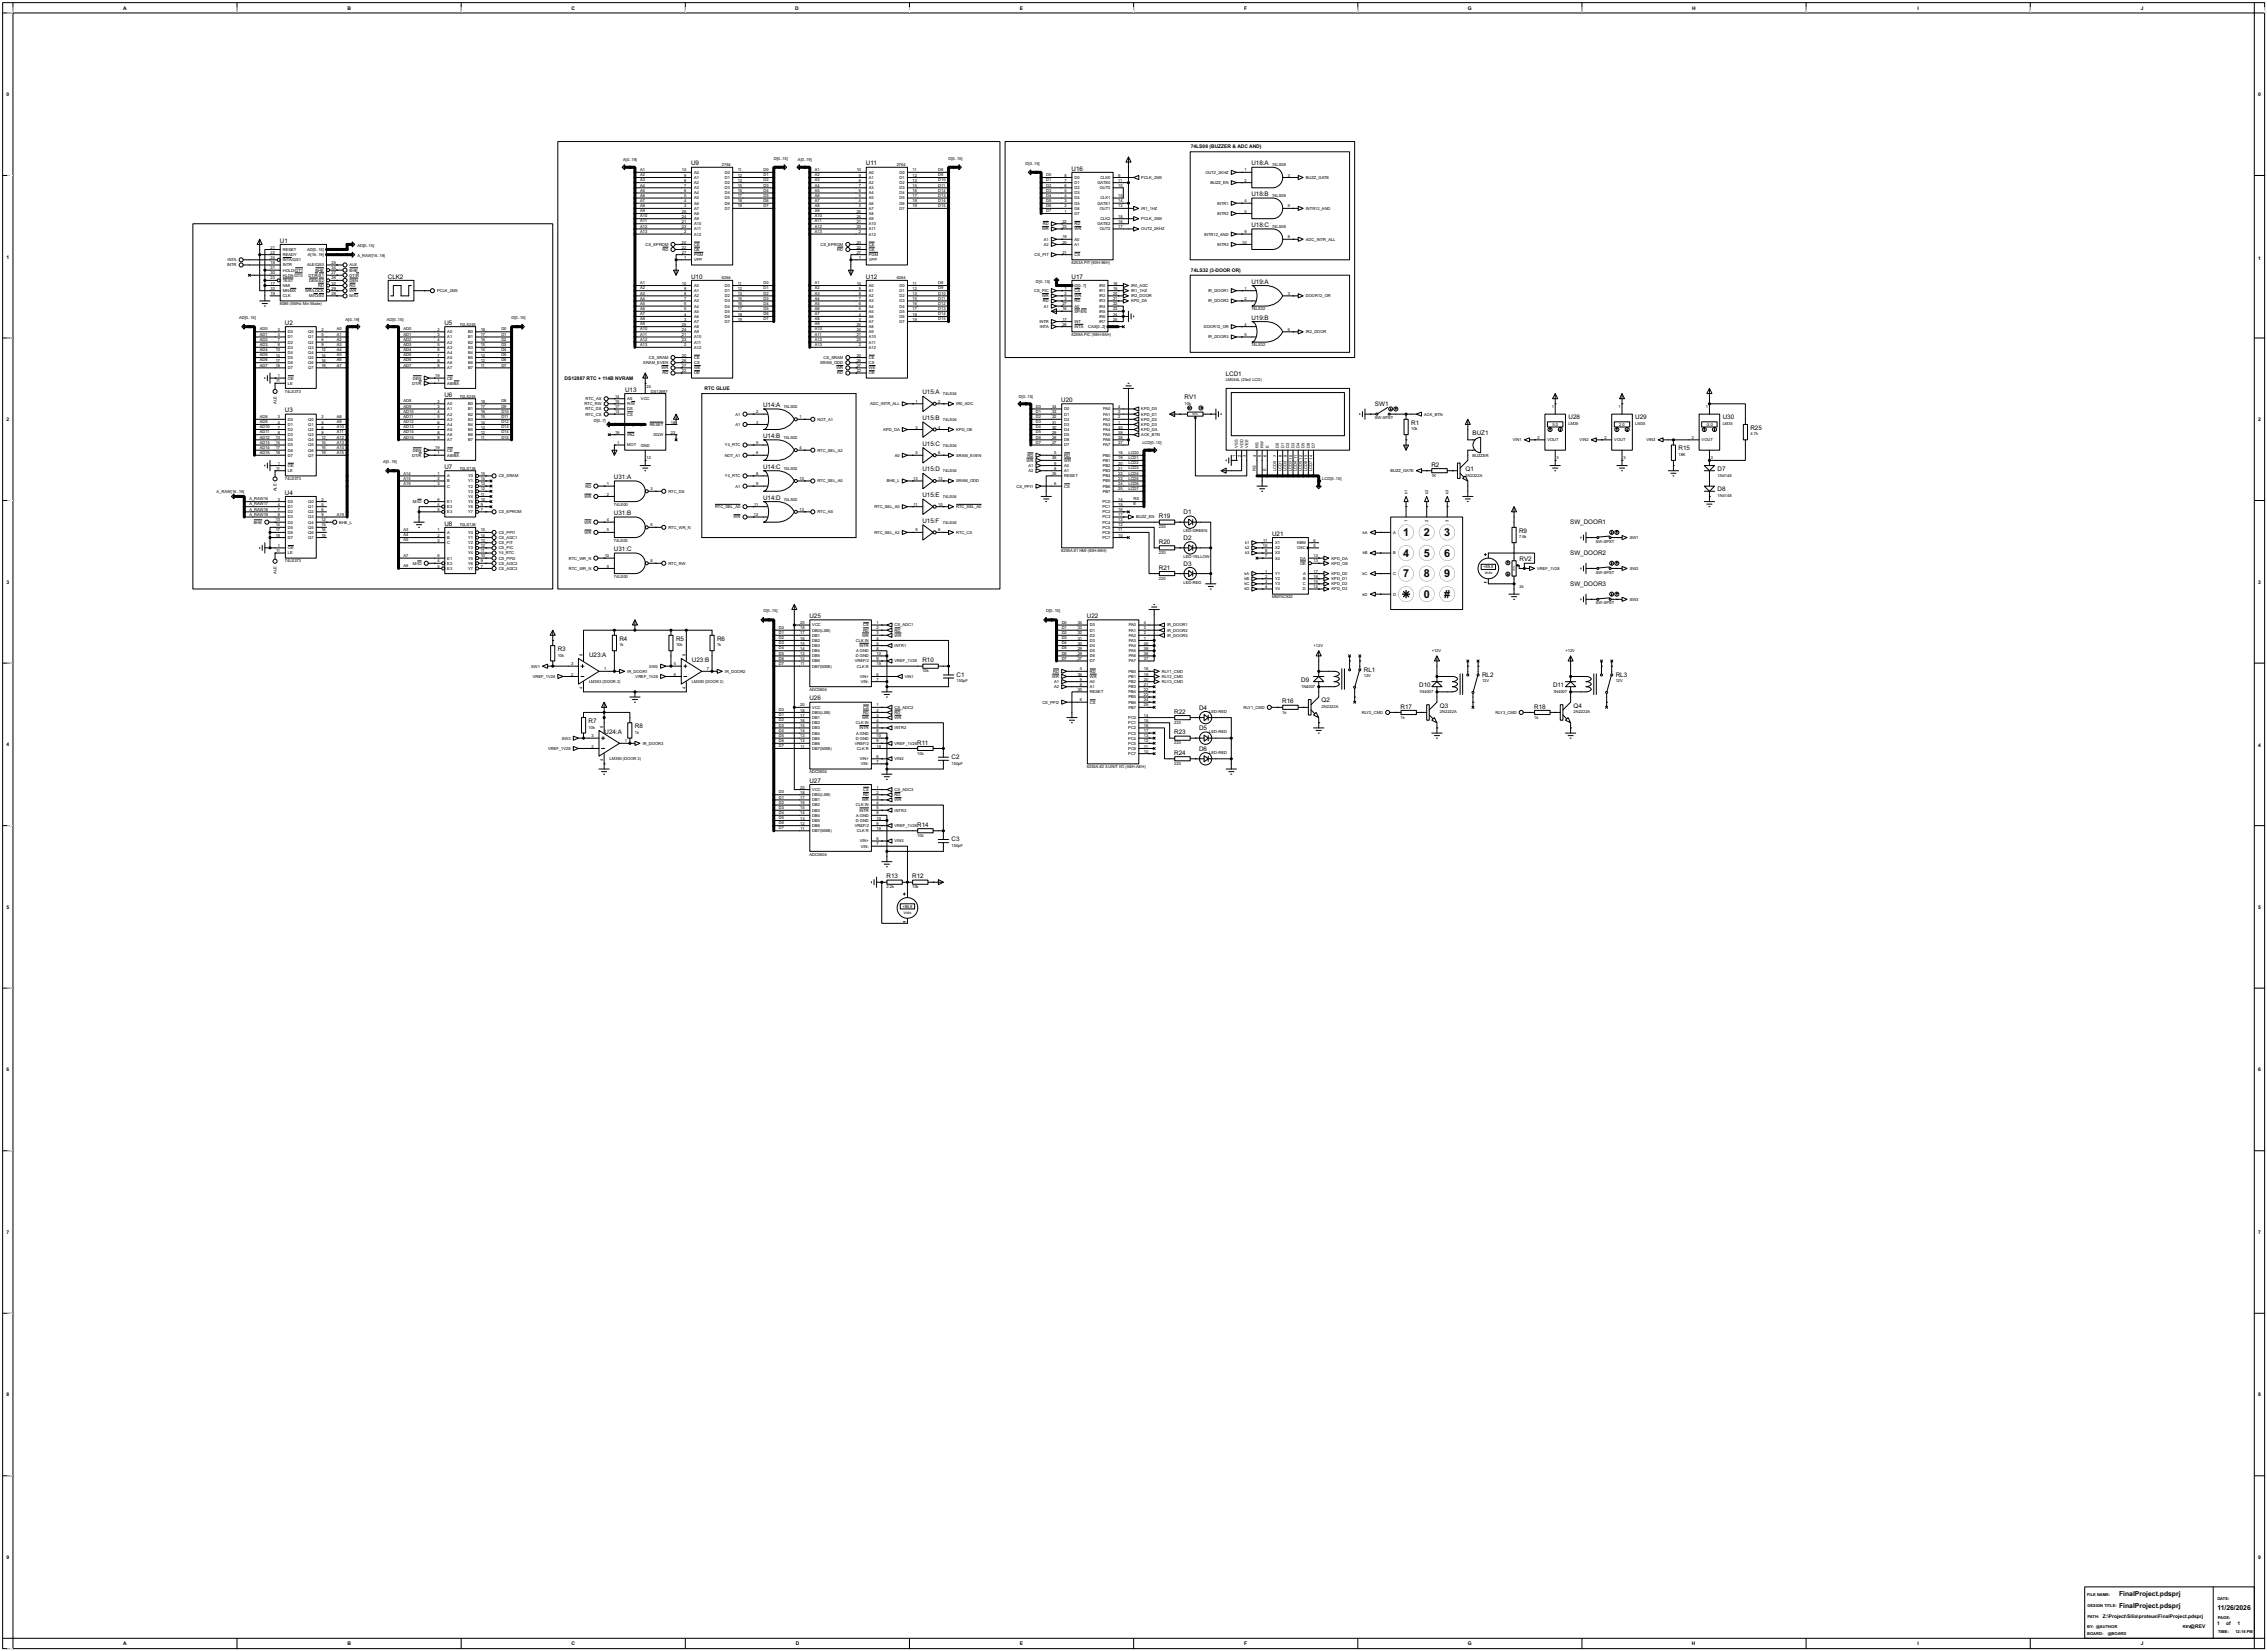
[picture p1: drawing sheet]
<svg xmlns="http://www.w3.org/2000/svg" width="1120mm" height="815mm" viewBox="0 0 1120 815" stroke-linecap="round" stroke-linejoin="round" font-family="sans-serif">
<defs><g id="words">
<g font-size="5.4">
<text x="693" y="265">1</text>
<text x="703" y="265">2</text>
<text x="714" y="265">3</text>
<text x="693" y="275">4</text>
<text x="703" y="275">5</text>
<text x="714" y="275">6</text>
<text x="693" y="285">7</text>
<text x="703" y="285">8</text>
<text x="714" y="285">9</text>
<text x="703" y="295">0</text>
<text x="714" y="295">#</text>
</g>
<g font-size="3.4">
<text x="1047" y="788">FinalProject.pdsprj</text>
<text x="1047" y="794">FinalProject.pdsprj</text>
<text x="1096" y="795">11/26/2026</text>
</g>
<g font-size="3.1">
<text x="341" y="82">U9</text>
<text x="428" y="82">U11</text>
<text x="618" y="82">U18:A</text>
<text x="529" y="84">U16</text>
<text x="618" y="97">U18:B</text>
<text x="618" y="112">U18:C</text>
<text x="138" y="120">U1</text>
<text x="192" y="138">CLK2</text>
<text x="341" y="138">U10</text>
<text x="428" y="138">U12</text>
<text x="529" y="138">U17</text>
<text x="618" y="140">U19:A</text>
<text x="141" y="160">U2</text>
<text x="220" y="160">U5</text>
<text x="618" y="158">U19:B</text>
<text x="606" y="186">LCD1</text>
<text x="220" y="196">U6</text>
<text x="309" y="193">U13</text>
<text x="456" y="195">U15:A</text>
<text x="585" y="197">RV1</text>
<text x="141" y="204">U3</text>
<text x="377" y="201">U14:A</text>
<text x="524" y="198">U20</text>
<text x="679" y="200">SW1</text>
<text x="456" y="207">U15:B</text>
<text x="697" y="210">R1</text>
<text x="775" y="207">U28</text>
<text x="808" y="207">U29</text>
<text x="851" y="207">U30</text>
<text x="728" y="215">BUZ1</text>
<text x="865" y="212">R25</text>
<text x="377" y="216">U14:B</text>
<text x="456" y="220">U15:C</text>
<text x="829" y="222">R15</text>
<text x="220" y="232">U7</text>
<text x="377" y="232">U14:C</text>
<text x="456" y="233">U15:D</text>
<text x="707" y="231">R2</text>
<text x="724" y="233">Q1</text>
<text x="849" y="233">D7</text>
<text x="303" y="237">U31:A</text>
<text x="141" y="244">U4</text>
<text x="456" y="246">U15:E</text>
<text x="849" y="243">D8</text>
<text x="377" y="247">U14:D</text>
<text x="303" y="254">U31:B</text>
<text x="573" y="256">R19</text>
<text x="585" y="254">D1</text>
<text x="220" y="260">U8</text>
<text x="456" y="258">U15:F</text>
<text x="751" y="263">R9</text>
<text x="776" y="259">SW_DOOR1</text>
<text x="573" y="269">R20</text>
<text x="585" y="267">D2</text>
<text x="629" y="265">U21</text>
<text x="303" y="272">U31:C</text>
<text x="776" y="274">SW_DOOR2</text>
<text x="573" y="281">R21</text>
<text x="585" y="279">D3</text>
<text x="751" y="277">RV2</text>
<text x="776" y="289">SW_DOOR3</text>
<text x="400" y="305">U25</text>
<text x="537" y="305">U22</text>
<text x="306" y="316">R4</text>
<text x="334" y="316">R5</text>
<text x="354" y="316">R6</text>
<text x="276" y="321">R3</text>
<text x="291" y="324">U23:A</text>
<text x="342" y="327">U23:B</text>
<text x="456" y="327">R10</text>
<text x="473" y="334">C1</text>
<text x="674" y="332">RL1</text>
<text x="732" y="334">RL2</text>
<text x="798" y="334">RL3</text>
<text x="643" y="337">D9</text>
<text x="701" y="339">D10</text>
<text x="767" y="339">D11</text>
<text x="400" y="346">U26</text>
<text x="634" y="347">R16</text>
<text x="653" y="347">Q2</text>
<text x="580" y="352">R22</text>
<text x="592" y="350">D4</text>
<text x="692" y="350">R17</text>
<text x="711" y="349">Q3</text>
<text x="758" y="350">R18</text>
<text x="777" y="349">Q4</text>
<text x="291" y="357">R7</text>
<text x="314" y="360">R8</text>
<text x="299" y="362">U24:A</text>
<text x="580" y="363">R23</text>
<text x="592" y="361">D5</text>
<text x="453" y="368">R11</text>
<text x="592" y="371">D6</text>
<text x="470" y="375">C2</text>
<text x="580" y="373">R24</text>
<text x="400" y="387">U27</text>
<text x="453" y="408">R14</text>
<text x="470" y="415">C3</text>
<text x="438" y="434">R13</text>
<text x="451" y="434">R12</text>
</g>
<g font-size="2.5">
<text x="61" y="5">A</text>
<text x="172" y="5">B</text>
<text x="282" y="5">C</text>
<text x="393" y="5">D</text>
<text x="504" y="5">E</text>
<text x="615" y="5">F</text>
<text x="725" y="5">G</text>
<text x="836" y="5">H</text>
<text x="947" y="5">I</text>
<text x="1058" y="5">J</text>
<text x="3" y="47">0</text>
<text x="1116" y="47">0</text>
<text x="588" y="73">74LS08 (BUZZER &amp; ADC AND)</text>
<text x="3" y="128">1</text>
<text x="1116" y="128">1</text>
<text x="588" y="134">74LS32 (3-DOOR OR)</text>
<text x="279" y="188">DS12887 RTC + 114B NVRAM</text>
<text x="348" y="193">RTC GLUE</text>
<text x="3" y="208">2</text>
<text x="1116" y="208">2</text>
<text x="3" y="288">3</text>
<text x="1116" y="288">3</text>
<text x="3" y="368">4</text>
<text x="1116" y="369">4</text>
<text x="3" y="449">5</text>
<text x="1116" y="449">5</text>
<text x="3" y="529">6</text>
<text x="1116" y="529">6</text>
<text x="3" y="609">7</text>
<text x="1116" y="609">7</text>
<text x="3" y="689">8</text>
<text x="1116" y="689">8</text>
<text x="3" y="770">9</text>
<text x="1116" y="770">9</text>
<text x="1039" y="799">Z:\Project\Silia\proteus\FinalProject.pdsprj</text>
<text x="1095" y="803">1</text>
<text x="1100" y="803">of</text>
<text x="1106" y="803">1</text>
<text x="1082" y="804">@REV</text>
<text x="61" y="812">A</text>
<text x="172" y="812">B</text>
<text x="282" y="812">C</text>
<text x="393" y="812">D</text>
<text x="504" y="812">E</text>
<text x="615" y="812">F</text>
<text x="725" y="812">G</text>
<text x="836" y="812">H</text>
<text x="947" y="812">I</text>
<text x="1058" y="812">J</text>
</g>
<g font-size="2">
<text x="308" y="80">A[0..19]</text>
<text x="357" y="82">2764</text>
<text x="382" y="79">D[0..15]</text>
<text x="394" y="80">A[0..19]</text>
<text x="443" y="82">2764</text>
<text x="469" y="79">D[0..15]</text>
<text x="507" y="81">D[0..15]</text>
<text x="629" y="82">74LS08</text>
<text x="316" y="84">A1</text>
<text x="316" y="87">A2</text>
<text x="316" y="90">A3</text>
<text x="337" y="85">10</text>
<text x="338" y="87">9</text>
<text x="338" y="90">8</text>
<text x="343" y="86">A0</text>
<text x="343" y="88">A1</text>
<text x="358" y="86">D0</text>
<text x="358" y="88">D1</text>
<text x="365" y="85">11</text>
<text x="365" y="87">12</text>
<text x="365" y="90">13</text>
<text x="377" y="84">D0</text>
<text x="377" y="87">D1</text>
<text x="377" y="90">D2</text>
<text x="403" y="84">A1</text>
<text x="403" y="87">A2</text>
<text x="403" y="90">A3</text>
<text x="423" y="85">10</text>
<text x="424" y="87">9</text>
<text x="424" y="90">8</text>
<text x="429" y="86">A0</text>
<text x="429" y="88">A1</text>
<text x="444" y="86">D0</text>
<text x="444" y="88">D1</text>
<text x="451" y="85">11</text>
<text x="451" y="87">12</text>
<text x="451" y="90">13</text>
<text x="464" y="84">D8</text>
<text x="464" y="87">D9</text>
<text x="464" y="90">D10</text>
<text x="517" y="87">D0</text>
<text x="517" y="90">D1</text>
<text x="526" y="87">8</text>
<text x="526" y="90">7</text>
<text x="531" y="88">D0</text>
<text x="544" y="88">CLK0</text>
<text x="553" y="87">9</text>
<text x="553" y="90">11</text>
<text x="564" y="88">PCLK_2M5</text>
<text x="596" y="86">OUT2_2KHZ</text>
<text x="615" y="85">1</text>
<text x="615" y="90">2</text>
<text x="636" y="87">3</text>
<text x="645" y="88">BUZZ_GATE</text>
<text x="316" y="92">A4</text>
<text x="316" y="95">A5</text>
<text x="338" y="92">7</text>
<text x="338" y="95">6</text>
<text x="343" y="91">A2</text>
<text x="343" y="93">A3</text>
<text x="343" y="96">A4</text>
<text x="358" y="91">D2</text>
<text x="358" y="93">D3</text>
<text x="358" y="96">D4</text>
<text x="365" y="92">15</text>
<text x="365" y="95">16</text>
<text x="377" y="92">D3</text>
<text x="377" y="95">D4</text>
<text x="403" y="92">A4</text>
<text x="403" y="95">A5</text>
<text x="424" y="92">7</text>
<text x="424" y="95">6</text>
<text x="429" y="91">A2</text>
<text x="429" y="93">A3</text>
<text x="429" y="96">A4</text>
<text x="444" y="91">D2</text>
<text x="444" y="93">D3</text>
<text x="444" y="96">D4</text>
<text x="451" y="92">15</text>
<text x="451" y="95">16</text>
<text x="464" y="92">D11</text>
<text x="464" y="95">D12</text>
<text x="517" y="92">D2</text>
<text x="517" y="95">D3</text>
<text x="526" y="92">6</text>
<text x="526" y="95">5</text>
<text x="531" y="91">D1</text>
<text x="531" y="93">D2</text>
<text x="531" y="96">D3</text>
<text x="542" y="91">GATE0</text>
<text x="543" y="93">OUT0</text>
<text x="553" y="92">10</text>
<text x="598" y="91">BUZZ_EN</text>
<text x="316" y="97">A6</text>
<text x="316" y="100">A7</text>
<text x="338" y="97">5</text>
<text x="338" y="100">4</text>
<text x="343" y="99">A5</text>
<text x="343" y="101">A6</text>
<text x="358" y="99">D5</text>
<text x="358" y="101">D6</text>
<text x="365" y="97">17</text>
<text x="365" y="100">18</text>
<text x="377" y="97">D5</text>
<text x="377" y="100">D6</text>
<text x="403" y="97">A6</text>
<text x="403" y="100">A7</text>
<text x="424" y="97">5</text>
<text x="424" y="100">4</text>
<text x="429" y="99">A5</text>
<text x="429" y="101">A6</text>
<text x="444" y="99">D5</text>
<text x="444" y="101">D6</text>
<text x="451" y="97">17</text>
<text x="451" y="100">18</text>
<text x="464" y="97">D13</text>
<text x="464" y="100">D14</text>
<text x="517" y="97">D4</text>
<text x="517" y="100">D5</text>
<text x="526" y="97">4</text>
<text x="526" y="100">3</text>
<text x="531" y="99">D4</text>
<text x="531" y="101">D5</text>
<text x="542" y="101">GATE1</text>
<text x="544" y="99">CLK1</text>
<text x="553" y="97">15</text>
<text x="553" y="100">14</text>
<text x="601" y="101">INTR1</text>
<text x="615" y="100">4</text>
<text x="629" y="97">74LS08</text>
<text x="316" y="102">A8</text>
<text x="316" y="105">A9</text>
<text x="316" y="107">A10</text>
<text x="337" y="105">25</text>
<text x="337" y="108">24</text>
<text x="338" y="102">3</text>
<text x="343" y="104">A7</text>
<text x="343" y="106">A8</text>
<text x="358" y="104">D7</text>
<text x="365" y="102">19</text>
<text x="377" y="102">D7</text>
<text x="403" y="102">A8</text>
<text x="403" y="105">A9</text>
<text x="403" y="107">A10</text>
<text x="423" y="105">25</text>
<text x="423" y="108">24</text>
<text x="424" y="102">3</text>
<text x="429" y="104">A7</text>
<text x="429" y="106">A8</text>
<text x="444" y="104">D7</text>
<text x="451" y="102">19</text>
<text x="464" y="102">D15</text>
<text x="517" y="102">D6</text>
<text x="517" y="105">D7</text>
<text x="526" y="102">2</text>
<text x="526" y="105">1</text>
<text x="531" y="104">D6</text>
<text x="531" y="106">D7</text>
<text x="543" y="104">OUT1</text>
<text x="553" y="102">13</text>
<text x="553" y="108">18</text>
<text x="564" y="104">IR1_1HZ</text>
<text x="601" y="106">INTR2</text>
<text x="615" y="105">5</text>
<text x="636" y="102">6</text>
<text x="645" y="104">INTR12_AND</text>
<text x="316" y="110">A11</text>
<text x="316" y="112">A12</text>
<text x="337" y="110">21</text>
<text x="337" y="113">23</text>
<text x="343" y="109">A9</text>
<text x="343" y="111">A10</text>
<text x="343" y="114">A11</text>
<text x="403" y="110">A11</text>
<text x="403" y="112">A12</text>
<text x="423" y="110">21</text>
<text x="423" y="113">23</text>
<text x="429" y="109">A9</text>
<text x="429" y="111">A10</text>
<text x="429" y="114">A11</text>
<text x="515" y="114">WR</text>
<text x="515" y="111">RD</text>
<text x="525" y="110">22</text>
<text x="525" y="113">23</text>
<text x="531" y="111">RD</text>
<text x="531" y="114">WR</text>
<text x="542" y="111">GATE2</text>
<text x="543" y="114">OUT2</text>
<text x="544" y="109">CLK2</text>
<text x="553" y="110">16</text>
<text x="553" y="113">17</text>
<text x="564" y="109">PCLK_2M5</text>
<text x="564" y="114">OUT2_2KHZ</text>
<text x="629" y="113">74LS08</text>
<text x="316" y="115">A13</text>
<text x="338" y="115">2</text>
<text x="343" y="116">A12</text>
<text x="403" y="115">A13</text>
<text x="424" y="115">2</text>
<text x="429" y="116">A12</text>
<text x="516" y="119">A1</text>
<text x="525" y="118">19</text>
<text x="531" y="119">A0</text>
<text x="595" y="116">INTR12_AND</text>
<text x="615" y="115">9</text>
<text x="636" y="118">8</text>
<text x="645" y="119">ADC_INTR_ALL</text>
<text x="134" y="125">22</text>
<text x="134" y="123">21</text>
<text x="140" y="124">RESET</text>
<text x="152" y="124">AD[0..15]</text>
<text x="177" y="122">AD[0..15]</text>
<text x="319" y="121">CS_EPROM</text>
<text x="327" y="124">RD</text>
<text x="337" y="120">20</text>
<text x="337" y="123">22</text>
<text x="337" y="125">27</text>
<text x="343" y="121">CE</text>
<text x="343" y="124">OE</text>
<text x="405" y="121">CS_EPROM</text>
<text x="414" y="124">RD</text>
<text x="423" y="120">20</text>
<text x="423" y="123">22</text>
<text x="423" y="125">27</text>
<text x="429" y="121">CE</text>
<text x="429" y="124">OE</text>
<text x="516" y="121">A2</text>
<text x="525" y="120">20</text>
<text x="525" y="125">21</text>
<text x="531" y="121">A1</text>
<text x="601" y="121">INTR3</text>
<text x="614" y="120">10</text>
<text x="112" y="132">INTR</text>
<text x="112" y="129">INTA</text>
<text x="134" y="130">18</text>
<text x="134" y="128">24</text>
<text x="140" y="126">READY</text>
<text x="140" y="132">INTR</text>
<text x="140" y="129">INTA/QS1</text>
<text x="152" y="132">ALE/QS0</text>
<text x="152" y="126">A[16..19]</text>
<text x="164" y="130">25</text>
<text x="173" y="132">ALE</text>
<text x="177" y="127">A_RAW[16..19]</text>
<text x="338" y="128">1</text>
<text x="343" y="126">PGM</text>
<text x="343" y="129">VPP</text>
<text x="424" y="128">1</text>
<text x="429" y="126">PGM</text>
<text x="429" y="129">VPP</text>
<text x="511" y="126">CS_PIT</text>
<text x="529" y="130">8253A PIT (90H-96H)</text>
<text x="531" y="126">CS</text>
<text x="134" y="133">31</text>
<text x="134" y="135">30</text>
<text x="140" y="134">HOLD/GT1</text>
<text x="140" y="137">HLDA/GT0</text>
<text x="152" y="137">DT/R/S1</text>
<text x="156" y="134">BHE</text>
<text x="164" y="135">27</text>
<text x="164" y="133">34</text>
<text x="173" y="134">BHE</text>
<text x="173" y="137">DT/R</text>
<text x="357" y="138">6264</text>
<text x="443" y="138">6264</text>
<text x="134" y="141">17</text>
<text x="134" y="143">33</text>
<text x="134" y="138">23</text>
<text x="140" y="142">NMI</text>
<text x="140" y="139">TEST</text>
<text x="153" y="139">DEN/S2</text>
<text x="157" y="142">RD</text>
<text x="164" y="138">26</text>
<text x="164" y="141">32</text>
<text x="164" y="143">29</text>
<text x="173" y="139">DEN</text>
<text x="173" y="142">RD</text>
<text x="316" y="140">A1</text>
<text x="316" y="143">A2</text>
<text x="337" y="141">10</text>
<text x="338" y="143">9</text>
<text x="343" y="142">A0</text>
<text x="358" y="142">D0</text>
<text x="365" y="141">11</text>
<text x="365" y="143">12</text>
<text x="377" y="140">D0</text>
<text x="377" y="143">D1</text>
<text x="403" y="140">A1</text>
<text x="403" y="143">A2</text>
<text x="423" y="141">10</text>
<text x="424" y="143">9</text>
<text x="429" y="142">A0</text>
<text x="444" y="142">D0</text>
<text x="451" y="141">11</text>
<text x="451" y="143">12</text>
<text x="464" y="140">D8</text>
<text x="464" y="143">D9</text>
<text x="512" y="140">D[0..15]</text>
<text x="526" y="143">1</text>
<text x="531" y="142">D[0..7]</text>
<text x="543" y="142">IR0</text>
<text x="550" y="141">18</text>
<text x="550" y="143">19</text>
<text x="559" y="142">IR0_ADC</text>
<text x="615" y="143">1</text>
<text x="134" y="146">19</text>
<text x="140" y="147">CLK</text>
<text x="140" y="144">MN/MX</text>
<text x="151" y="144">WR/LOCK</text>
<text x="153" y="147">M/IO/S0</text>
<text x="164" y="146">28</text>
<text x="173" y="144">WR</text>
<text x="173" y="147">M/IO</text>
<text x="216" y="144">PCLK_2M5</text>
<text x="316" y="145">A3</text>
<text x="316" y="148">A4</text>
<text x="338" y="146">8</text>
<text x="338" y="148">7</text>
<text x="343" y="144">A1</text>
<text x="343" y="147">A2</text>
<text x="343" y="149">A3</text>
<text x="358" y="144">D1</text>
<text x="358" y="147">D2</text>
<text x="358" y="149">D3</text>
<text x="365" y="146">13</text>
<text x="365" y="148">15</text>
<text x="377" y="145">D2</text>
<text x="377" y="148">D3</text>
<text x="403" y="145">A3</text>
<text x="403" y="148">A4</text>
<text x="424" y="146">8</text>
<text x="424" y="148">7</text>
<text x="429" y="144">A1</text>
<text x="429" y="147">A2</text>
<text x="429" y="149">A3</text>
<text x="444" y="144">D1</text>
<text x="444" y="147">D2</text>
<text x="444" y="149">D3</text>
<text x="451" y="146">13</text>
<text x="451" y="148">15</text>
<text x="464" y="145">D10</text>
<text x="464" y="148">D11</text>
<text x="511" y="144">CS_PIC</text>
<text x="515" y="147">WR</text>
<text x="515" y="149">RD</text>
<text x="526" y="146">2</text>
<text x="526" y="148">3</text>
<text x="531" y="144">CS</text>
<text x="531" y="147">WR</text>
<text x="531" y="149">RD</text>
<text x="543" y="144">IR1</text>
<text x="543" y="147">IR2</text>
<text x="543" y="149">IR3</text>
<text x="550" y="146">20</text>
<text x="550" y="148">21</text>
<text x="559" y="144">IR1_1HZ</text>
<text x="559" y="147">IR2_DOOR</text>
<text x="559" y="149">KPD_DA</text>
<text x="597" y="144">IR_DOOR1</text>
<text x="597" y="149">IR_DOOR2</text>
<text x="615" y="148">2</text>
<text x="636" y="146">3</text>
<text x="645" y="147">DOOR12_OR</text>
<text x="138" y="151">8086 (5MHz Min Mode)</text>
<text x="316" y="150">A5</text>
<text x="316" y="153">A6</text>
<text x="316" y="156">A7</text>
<text x="338" y="151">6</text>
<text x="338" y="153">5</text>
<text x="338" y="156">4</text>
<text x="343" y="152">A4</text>
<text x="343" y="154">A5</text>
<text x="358" y="152">D4</text>
<text x="358" y="154">D5</text>
<text x="365" y="151">16</text>
<text x="365" y="153">17</text>
<text x="365" y="156">18</text>
<text x="377" y="150">D4</text>
<text x="377" y="153">D5</text>
<text x="377" y="156">D6</text>
<text x="403" y="150">A5</text>
<text x="403" y="153">A6</text>
<text x="403" y="156">A7</text>
<text x="424" y="151">6</text>
<text x="424" y="153">5</text>
<text x="424" y="156">4</text>
<text x="429" y="152">A4</text>
<text x="429" y="154">A5</text>
<text x="444" y="152">D4</text>
<text x="444" y="154">D5</text>
<text x="451" y="151">16</text>
<text x="451" y="153">17</text>
<text x="451" y="156">18</text>
<text x="464" y="150">D12</text>
<text x="464" y="153">D13</text>
<text x="464" y="156">D14</text>
<text x="516" y="152">A1</text>
<text x="525" y="151">27</text>
<text x="525" y="153">16</text>
<text x="531" y="152">A0</text>
<text x="531" y="154">SP/EN</text>
<text x="543" y="152">IR4</text>
<text x="543" y="154">IR5</text>
<text x="550" y="151">22</text>
<text x="550" y="153">23</text>
<text x="550" y="156">24</text>
<text x="618" y="153">74LS32</text>
<text x="118" y="158">AD[0..15]</text>
<text x="171" y="158">A[0..19]</text>
<text x="191" y="158">AD[0..15]</text>
<text x="227" y="161">74LS245</text>
<text x="253" y="158">D[0..15]</text>
<text x="316" y="158">A8</text>
<text x="316" y="161">A9</text>
<text x="337" y="161">25</text>
<text x="338" y="158">3</text>
<text x="343" y="157">A6</text>
<text x="343" y="159">A7</text>
<text x="358" y="157">D6</text>
<text x="358" y="159">D7</text>
<text x="365" y="158">19</text>
<text x="377" y="158">D7</text>
<text x="403" y="158">A8</text>
<text x="403" y="161">A9</text>
<text x="423" y="161">25</text>
<text x="424" y="158">3</text>
<text x="429" y="157">A6</text>
<text x="429" y="159">A7</text>
<text x="444" y="157">D6</text>
<text x="444" y="159">D7</text>
<text x="451" y="158">19</text>
<text x="464" y="158">D15</text>
<text x="514" y="159">INTR</text>
<text x="525" y="158">17</text>
<text x="525" y="161">26</text>
<text x="531" y="159">INT</text>
<text x="543" y="157">IR6</text>
<text x="543" y="159">IR7</text>
<text x="550" y="158">25</text>
<text x="615" y="161">4</text>
<text x="128" y="163">AD0</text>
<text x="128" y="166">AD1</text>
<text x="137" y="163">3</text>
<text x="137" y="166">4</text>
<text x="142" y="165">D0</text>
<text x="142" y="167">D1</text>
<text x="152" y="165">Q0</text>
<text x="152" y="167">Q1</text>
<text x="159" y="163">2</text>
<text x="159" y="166">5</text>
<text x="166" y="163">A0</text>
<text x="166" y="166">A1</text>
<text x="199" y="163">AD0</text>
<text x="199" y="166">AD1</text>
<text x="216" y="163">2</text>
<text x="216" y="166">3</text>
<text x="221" y="165">A0</text>
<text x="221" y="167">A1</text>
<text x="231" y="165">B0</text>
<text x="231" y="167">B1</text>
<text x="238" y="163">18</text>
<text x="238" y="166">17</text>
<text x="248" y="163">D0</text>
<text x="248" y="166">D1</text>
<text x="316" y="163">A10</text>
<text x="316" y="166">A11</text>
<text x="337" y="163">24</text>
<text x="337" y="166">21</text>
<text x="343" y="162">A8</text>
<text x="343" y="165">A9</text>
<text x="343" y="167">A10</text>
<text x="403" y="163">A10</text>
<text x="403" y="166">A11</text>
<text x="423" y="163">24</text>
<text x="423" y="166">21</text>
<text x="429" y="162">A8</text>
<text x="429" y="165">A9</text>
<text x="429" y="167">A10</text>
<text x="514" y="162">INTA</text>
<text x="529" y="166">8259A PIC (98H-9AH)</text>
<text x="531" y="162">INTA</text>
<text x="538" y="162">CAS[0..2]</text>
<text x="595" y="162">DOOR12_OR</text>
<text x="597" y="167">IR_DOOR3</text>
<text x="615" y="166">5</text>
<text x="636" y="163">6</text>
<text x="645" y="165">IR2_DOOR</text>
<text x="128" y="168">AD2</text>
<text x="128" y="171">AD3</text>
<text x="128" y="173">AD4</text>
<text x="136" y="174">13</text>
<text x="137" y="169">7</text>
<text x="137" y="171">8</text>
<text x="142" y="170">D2</text>
<text x="142" y="172">D3</text>
<text x="152" y="170">Q2</text>
<text x="152" y="172">Q3</text>
<text x="159" y="169">6</text>
<text x="159" y="171">9</text>
<text x="159" y="174">12</text>
<text x="166" y="168">A2</text>
<text x="166" y="171">A3</text>
<text x="166" y="173">A4</text>
<text x="199" y="168">AD2</text>
<text x="199" y="171">AD3</text>
<text x="199" y="173">AD4</text>
<text x="216" y="169">4</text>
<text x="216" y="171">5</text>
<text x="216" y="174">6</text>
<text x="221" y="170">A2</text>
<text x="221" y="172">A3</text>
<text x="231" y="170">B2</text>
<text x="231" y="172">B3</text>
<text x="238" y="169">16</text>
<text x="238" y="171">15</text>
<text x="238" y="174">14</text>
<text x="248" y="168">D2</text>
<text x="248" y="171">D3</text>
<text x="248" y="173">D4</text>
<text x="316" y="168">A12</text>
<text x="316" y="171">A13</text>
<text x="337" y="169">23</text>
<text x="338" y="171">2</text>
<text x="343" y="170">A11</text>
<text x="343" y="172">A12</text>
<text x="403" y="168">A12</text>
<text x="403" y="171">A13</text>
<text x="423" y="169">23</text>
<text x="424" y="171">2</text>
<text x="429" y="170">A11</text>
<text x="429" y="172">A12</text>
<text x="618" y="171">74LS32</text>
<text x="128" y="176">AD5</text>
<text x="128" y="178">AD6</text>
<text x="136" y="176">14</text>
<text x="136" y="179">17</text>
<text x="142" y="175">D4</text>
<text x="142" y="177">D5</text>
<text x="142" y="180">D6</text>
<text x="152" y="175">Q4</text>
<text x="152" y="177">Q5</text>
<text x="152" y="180">Q6</text>
<text x="159" y="176">15</text>
<text x="159" y="179">16</text>
<text x="166" y="176">A5</text>
<text x="166" y="178">A6</text>
<text x="199" y="176">AD5</text>
<text x="199" y="178">AD6</text>
<text x="216" y="176">7</text>
<text x="216" y="179">8</text>
<text x="221" y="175">A4</text>
<text x="221" y="177">A5</text>
<text x="221" y="180">A6</text>
<text x="231" y="175">B4</text>
<text x="231" y="177">B5</text>
<text x="231" y="180">B6</text>
<text x="238" y="176">13</text>
<text x="238" y="179">12</text>
<text x="248" y="176">D5</text>
<text x="248" y="178">D6</text>
<text x="318" y="180">SRAM_EVEN</text>
<text x="321" y="177">CS_SRAM</text>
<text x="337" y="176">20</text>
<text x="337" y="179">26</text>
<text x="343" y="177">CE</text>
<text x="343" y="180">CS</text>
<text x="405" y="180">SRAM_ODD</text>
<text x="407" y="177">CS_SRAM</text>
<text x="423" y="176">20</text>
<text x="423" y="179">26</text>
<text x="429" y="177">CE</text>
<text x="429" y="180">CS</text>
<text x="128" y="181">AD7</text>
<text x="136" y="181">18</text>
<text x="142" y="182">D7</text>
<text x="152" y="182">Q7</text>
<text x="159" y="181">19</text>
<text x="166" y="181">A7</text>
<text x="199" y="181">AD7</text>
<text x="216" y="181">9</text>
<text x="221" y="182">A7</text>
<text x="231" y="182">B7</text>
<text x="238" y="181">11</text>
<text x="248" y="181">D7</text>
<text x="327" y="182">WR</text>
<text x="327" y="185">RD</text>
<text x="337" y="181">27</text>
<text x="337" y="184">22</text>
<text x="343" y="182">WE</text>
<text x="343" y="185">OE</text>
<text x="413" y="182">WR</text>
<text x="414" y="185">RD</text>
<text x="423" y="181">27</text>
<text x="423" y="184">22</text>
<text x="429" y="182">WE</text>
<text x="429" y="185">OE</text>
<text x="136" y="189">11</text>
<text x="137" y="186">1</text>
<text x="142" y="187">OE</text>
<text x="142" y="190">LE</text>
<text x="204" y="190">DT/R</text>
<text x="204" y="187">DEN</text>
<text x="215" y="186">19</text>
<text x="216" y="189">1</text>
<text x="221" y="187">CE</text>
<text x="221" y="190">AB/BA</text>
<text x="319" y="191">24</text>
<text x="606" y="188">LM044L (20x4 LCD)</text>
<text x="141" y="194">74LS373</text>
<text x="227" y="196">74LS245</text>
<text x="289" y="198">RTC_AS</text>
<text x="304" y="196">14</text>
<text x="310" y="198">AS</text>
<text x="317" y="197">VCC</text>
<text x="322" y="194">DS12887</text>
<text x="466" y="195">74LS04</text>
<text x="503" y="196">D[0..15]</text>
<text x="137" y="199" transform="rotate(-90 137 199)">ALE</text>
<text x="199" y="199">AD8</text>
<text x="199" y="201">AD9</text>
<text x="199" y="204">AD10</text>
<text x="216" y="199">2</text>
<text x="216" y="202">3</text>
<text x="221" y="200">A0</text>
<text x="221" y="203">A1</text>
<text x="231" y="200">B0</text>
<text x="231" y="203">B1</text>
<text x="238" y="199">18</text>
<text x="238" y="202">17</text>
<text x="248" y="199">D8</text>
<text x="248" y="201">D9</text>
<text x="248" y="204">D10</text>
<text x="289" y="200">RTC_RW</text>
<text x="289" y="203">RTC_DS</text>
<text x="304" y="199">15</text>
<text x="304" y="202">17</text>
<text x="310" y="200">R/W</text>
<text x="310" y="203">DS</text>
<text x="387" y="201">74LS02</text>
<text x="430" y="200">ADC_INTR_ALL</text>
<text x="452" y="199">1</text>
<text x="464" y="199">2</text>
<text x="472" y="200">IR0_ADC</text>
<text x="512" y="201">D0</text>
<text x="512" y="204">D1</text>
<text x="520" y="202">34</text>
<text x="526" y="203">D0</text>
<text x="545" y="203">PA0</text>
<text x="553" y="202">4</text>
<text x="564" y="203">KPD_D0</text>
<text x="585" y="200">10k</text>
<text x="767" y="202">1</text>
<text x="800" y="202">1</text>
<text x="843" y="202">1</text>
<text x="128" y="206">AD8</text>
<text x="128" y="209">AD9</text>
<text x="137" y="207">3</text>
<text x="137" y="209">4</text>
<text x="142" y="208">D0</text>
<text x="152" y="208">Q0</text>
<text x="159" y="207">2</text>
<text x="159" y="209">5</text>
<text x="166" y="206">A8</text>
<text x="166" y="209">A9</text>
<text x="199" y="206">AD11</text>
<text x="199" y="209">AD12</text>
<text x="216" y="204">4</text>
<text x="216" y="207">5</text>
<text x="216" y="209">6</text>
<text x="221" y="205">A2</text>
<text x="221" y="208">A3</text>
<text x="231" y="205">B2</text>
<text x="231" y="208">B3</text>
<text x="238" y="204">16</text>
<text x="238" y="207">15</text>
<text x="238" y="209">14</text>
<text x="248" y="206">D11</text>
<text x="248" y="209">D12</text>
<text x="289" y="205">RTC_CS</text>
<text x="293" y="208">D[0..7]</text>
<text x="304" y="204">13</text>
<text x="310" y="205">CS</text>
<text x="332" y="209">18</text>
<text x="363" y="205">A1</text>
<text x="374" y="204">2</text>
<text x="374" y="209">3</text>
<text x="395" y="207">1</text>
<text x="404" y="208">NOT_A1</text>
<text x="466" y="208">74LS04</text>
<text x="512" y="206">D2</text>
<text x="512" y="209">D3</text>
<text x="520" y="204">33</text>
<text x="520" y="207">32</text>
<text x="520" y="209">31</text>
<text x="526" y="205">D1</text>
<text x="526" y="208">D2</text>
<text x="545" y="205">PA1</text>
<text x="545" y="208">PA2</text>
<text x="553" y="204">3</text>
<text x="553" y="207">2</text>
<text x="553" y="209">1</text>
<text x="564" y="205">KPD_D1</text>
<text x="564" y="208">KPD_D2</text>
<text x="679" y="207">SW-SPST</text>
<text x="704" y="205">ACK_BTN</text>
<text x="775" y="210">LM35</text>
<text x="808" y="210">LM35</text>
<text x="851" y="210">LM35</text>
<text x="128" y="211">AD10</text>
<text x="128" y="214">AD11</text>
<text x="137" y="212">7</text>
<text x="137" y="214">8</text>
<text x="142" y="210">D1</text>
<text x="142" y="213">D2</text>
<text x="142" y="215">D3</text>
<text x="152" y="210">Q1</text>
<text x="152" y="213">Q2</text>
<text x="152" y="215">Q3</text>
<text x="159" y="212">6</text>
<text x="159" y="214">9</text>
<text x="166" y="211">A10</text>
<text x="166" y="214">A11</text>
<text x="199" y="211">AD13</text>
<text x="199" y="214">AD14</text>
<text x="216" y="212">7</text>
<text x="216" y="214">8</text>
<text x="221" y="210">A4</text>
<text x="221" y="213">A5</text>
<text x="221" y="215">A6</text>
<text x="231" y="210">B4</text>
<text x="231" y="213">B5</text>
<text x="231" y="215">B6</text>
<text x="238" y="212">13</text>
<text x="238" y="214">12</text>
<text x="248" y="211">D13</text>
<text x="248" y="214">D14</text>
<text x="304" y="214">19</text>
<text x="310" y="215">IRQ</text>
<text x="310" y="210">AD[0..7]</text>
<text x="321" y="210">RESET</text>
<text x="323" y="215">SQW</text>
<text x="332" y="214">23</text>
<text x="363" y="210">A1</text>
<text x="437" y="213">KPD_DA</text>
<text x="452" y="212">3</text>
<text x="464" y="212">4</text>
<text x="472" y="213">KPD_OE</text>
<text x="512" y="211">D4</text>
<text x="512" y="214">D5</text>
<text x="520" y="212">30</text>
<text x="520" y="214">29</text>
<text x="526" y="210">D3</text>
<text x="526" y="213">D4</text>
<text x="526" y="215">D5</text>
<text x="545" y="210">PA3</text>
<text x="545" y="213">PA4</text>
<text x="545" y="215">PA5</text>
<text x="553" y="212">40</text>
<text x="553" y="214">39</text>
<text x="564" y="210">KPD_D3</text>
<text x="564" y="213">KPD_DA</text>
<text x="564" y="215">ACK_BTN</text>
<text x="697" y="213">10k</text>
<text x="767" y="210">5.0</text>
<text x="800" y="210">2.0</text>
<text x="843" y="210">-3.0</text>
<text x="865" y="215">4.7k</text>
<text x="128" y="217">AD12</text>
<text x="128" y="219">AD13</text>
<text x="128" y="222">AD14</text>
<text x="136" y="217">13</text>
<text x="136" y="219">14</text>
<text x="136" y="222">17</text>
<text x="142" y="218">D4</text>
<text x="142" y="220">D5</text>
<text x="152" y="218">Q4</text>
<text x="152" y="220">Q5</text>
<text x="159" y="217">12</text>
<text x="159" y="219">15</text>
<text x="159" y="222">16</text>
<text x="166" y="217">A12</text>
<text x="166" y="219">A13</text>
<text x="166" y="222">A14</text>
<text x="199" y="217">AD15</text>
<text x="215" y="222">19</text>
<text x="216" y="217">9</text>
<text x="221" y="218">A7</text>
<text x="231" y="218">B7</text>
<text x="238" y="217">11</text>
<text x="248" y="217">D15</text>
<text x="305" y="219">1</text>
<text x="310" y="220">MOT</text>
<text x="317" y="221">GND</text>
<text x="358" y="220">Y4_RTC</text>
<text x="374" y="219">5</text>
<text x="387" y="217">74LS02</text>
<text x="395" y="222">4</text>
<text x="466" y="221">74LS04</text>
<text x="512" y="217">D6</text>
<text x="512" y="219">D7</text>
<text x="520" y="217">28</text>
<text x="520" y="219">27</text>
<text x="526" y="218">D6</text>
<text x="526" y="220">D7</text>
<text x="545" y="218">PA6</text>
<text x="545" y="220">PA7</text>
<text x="553" y="217">38</text>
<text x="553" y="219">37</text>
<text x="564" y="219">LCD[0..10]</text>
<text x="612" y="221" transform="rotate(-90 612 221)">VSS</text>
<text x="614" y="221" transform="rotate(-90 614 221)">VDD</text>
<text x="617" y="221" transform="rotate(-90 617 221)">VEE</text>
<text x="622" y="221" transform="rotate(-90 622 221)">RS</text>
<text x="624" y="221" transform="rotate(-90 624 221)">RW</text>
<text x="627" y="221" transform="rotate(-90 627 221)">E</text>
<text x="632" y="221" transform="rotate(-90 632 221)">D0</text>
<text x="634" y="221" transform="rotate(-90 634 221)">D1</text>
<text x="637" y="221" transform="rotate(-90 637 221)">D2</text>
<text x="640" y="221" transform="rotate(-90 640 221)">D3</text>
<text x="642" y="221" transform="rotate(-90 642 221)">D4</text>
<text x="645" y="221" transform="rotate(-90 645 221)">D5</text>
<text x="647" y="221" transform="rotate(-90 647 221)">D6</text>
<text x="650" y="221" transform="rotate(-90 650 221)">D7</text>
<text x="747" y="218">VIN1</text>
<text x="760" y="217">2</text>
<text x="765" y="218">VOUT</text>
<text x="780" y="218">VIN2</text>
<text x="793" y="217">2</text>
<text x="798" y="218">VOUT</text>
<text x="813" y="218">VIN3</text>
<text x="836" y="217">2</text>
<text x="841" y="218">VOUT</text>
<text x="128" y="224">AD15</text>
<text x="136" y="224">18</text>
<text x="142" y="223">D6</text>
<text x="142" y="226">D7</text>
<text x="152" y="223">Q6</text>
<text x="152" y="226">Q7</text>
<text x="159" y="224">19</text>
<text x="166" y="224">A15</text>
<text x="204" y="226">DT/R</text>
<text x="204" y="223">DEN</text>
<text x="216" y="224">1</text>
<text x="221" y="223">CE</text>
<text x="221" y="226">AB/BA</text>
<text x="319" y="227">12</text>
<text x="358" y="226">NOT_A1</text>
<text x="374" y="224">6</text>
<text x="404" y="223">RTC_SEL_A2</text>
<text x="442" y="226">A0</text>
<text x="452" y="224">5</text>
<text x="464" y="224">6</text>
<text x="472" y="226">SRAM_EVEN</text>
<text x="508" y="226">RD</text>
<text x="520" y="227">36</text>
<text x="521" y="224">5</text>
<text x="526" y="226">RD</text>
<text x="545" y="226">PB0</text>
<text x="553" y="224">18</text>
<text x="553" y="227">19</text>
<text x="558" y="224">LCD0</text>
<text x="558" y="227">LCD1</text>
<text x="610" y="226" transform="rotate(-90 610 226)">1</text>
<text x="613" y="226" transform="rotate(-90 613 226)">2</text>
<text x="616" y="226" transform="rotate(-90 616 226)">3</text>
<text x="621" y="226" transform="rotate(-90 621 226)">4</text>
<text x="623" y="226" transform="rotate(-90 623 226)">5</text>
<text x="626" y="226" transform="rotate(-90 626 226)">6</text>
<text x="631" y="226" transform="rotate(-90 631 226)">7</text>
<text x="633" y="226" transform="rotate(-90 633 226)">8</text>
<text x="636" y="226" transform="rotate(-90 636 226)">9</text>
<text x="641" y="227" transform="rotate(-90 641 227)">11</text>
<text x="728" y="226">BUZZER</text>
<text x="769" y="227">3</text>
<text x="802" y="227">3</text>
<text x="829" y="225">18K</text>
<text x="845" y="227">3</text>
<text x="136" y="232">11</text>
<text x="137" y="229">1</text>
<text x="142" y="231">OE</text>
<text x="142" y="233">LE</text>
<text x="189" y="229">A[0..19]</text>
<text x="227" y="232">74LS138</text>
<text x="387" y="232">74LS02</text>
<text x="466" y="233">74LS04</text>
<text x="507" y="228">WR</text>
<text x="508" y="231">A1</text>
<text x="508" y="233">A2</text>
<text x="521" y="229">9</text>
<text x="521" y="232">8</text>
<text x="526" y="228">WR</text>
<text x="526" y="231">A0</text>
<text x="526" y="233">A1</text>
<text x="545" y="228">PB1</text>
<text x="545" y="231">PB2</text>
<text x="545" y="233">PB3</text>
<text x="553" y="229">20</text>
<text x="553" y="232">21</text>
<text x="558" y="229">LCD2</text>
<text x="558" y="232">LCD3</text>
<text x="620" y="232" transform="rotate(-90 620 232)">RS</text>
<text x="626" y="232" transform="rotate(-90 626 232)">E</text>
<text x="631" y="232" transform="rotate(-90 631 232)">LCD0</text>
<text x="633" y="232" transform="rotate(-90 633 232)">LCD1</text>
<text x="636" y="232" transform="rotate(-90 636 232)">LCD2</text>
<text x="638" y="232" transform="rotate(-90 638 232)">LCD310</text>
<text x="641" y="232" transform="rotate(-90 641 232)">LCD4</text>
<text x="643" y="232" transform="rotate(-90 643 232)">LCD512</text>
<text x="646" y="232" transform="rotate(-90 646 232)">LCD613</text>
<text x="648" y="232" transform="rotate(-90 648 232)">LCD714</text>
<text x="687" y="233">BUZZ_GATE</text>
<text x="141" y="237">74LS373</text>
<text x="199" y="234">A14</text>
<text x="199" y="237">A15</text>
<text x="199" y="239">A19</text>
<text x="216" y="235">1</text>
<text x="216" y="237">2</text>
<text x="216" y="240">3</text>
<text x="221" y="236">A</text>
<text x="221" y="238">B</text>
<text x="231" y="236">Y0</text>
<text x="231" y="238">Y1</text>
<text x="238" y="235">15</text>
<text x="238" y="237">14</text>
<text x="238" y="240">13</text>
<text x="246" y="236">CS_SRAM</text>
<text x="300" y="240">1</text>
<text x="358" y="236">Y4_RTC</text>
<text x="374" y="235">8</text>
<text x="374" y="240">9</text>
<text x="395" y="237">10</text>
<text x="404" y="238">RTC_SEL_A0</text>
<text x="438" y="238">BHE_L</text>
<text x="451" y="237">13</text>
<text x="464" y="237">12</text>
<text x="472" y="238">SRAM_ODD</text>
<text x="520" y="235">35</text>
<text x="521" y="240">6</text>
<text x="526" y="236">RESET</text>
<text x="545" y="236">PB4</text>
<text x="545" y="238">PB5</text>
<text x="553" y="235">22</text>
<text x="553" y="237">23</text>
<text x="553" y="240">24</text>
<text x="558" y="234">LCD4</text>
<text x="558" y="237">LCD5</text>
<text x="558" y="239">LCD6</text>
<text x="653" y="237">LCD[0..10]</text>
<text x="707" y="236">1K</text>
<text x="724" y="235">2N2222A</text>
<text x="849" y="235">1N4148</text>
<text x="107" y="243">A_RAW[16..19]</text>
<text x="137" y="243" transform="rotate(-90 137 243)">ALE</text>
<text x="221" y="241">C</text>
<text x="231" y="241">Y2</text>
<text x="231" y="243">Y3</text>
<text x="231" y="246">Y4</text>
<text x="238" y="242">12</text>
<text x="238" y="245">11</text>
<text x="289" y="246">WR</text>
<text x="289" y="241">RD</text>
<text x="300" y="245">2</text>
<text x="321" y="242">3</text>
<text x="330" y="243">RTC_DS</text>
<text x="363" y="241">A1</text>
<text x="466" y="246">74LS04</text>
<text x="502" y="241">CS_PPI1</text>
<text x="526" y="241">CS</text>
<text x="545" y="241">PB6</text>
<text x="545" y="243">PB7</text>
<text x="553" y="242">25</text>
<text x="558" y="242">LCD7</text>
<text x="695" y="244" transform="rotate(-90 695 244)">k1</text>
<text x="706" y="244" transform="rotate(-90 706 244)">k2</text>
<text x="716" y="244" transform="rotate(-90 716 244)">k3</text>
<text x="849" y="246">1N4148</text>
<text x="123" y="247">A_RAW16</text>
<text x="123" y="250">A_RAW17</text>
<text x="137" y="247">3</text>
<text x="137" y="250">4</text>
<text x="142" y="248">D0</text>
<text x="142" y="251">D1</text>
<text x="152" y="248">Q0</text>
<text x="152" y="251">Q1</text>
<text x="159" y="247">2</text>
<text x="159" y="250">5</text>
<text x="204" y="248">M/IO</text>
<text x="216" y="247">6</text>
<text x="216" y="250">4</text>
<text x="221" y="248">E1</text>
<text x="221" y="251">E2</text>
<text x="231" y="248">Y5</text>
<text x="231" y="251">Y6</text>
<text x="238" y="247">10</text>
<text x="238" y="250">9</text>
<text x="303" y="250">74LS00</text>
<text x="353" y="251">RTC_SEL_A0</text>
<text x="373" y="250">11</text>
<text x="387" y="247">74LS02</text>
<text x="432" y="251">RTC_SEL_A0</text>
<text x="451" y="250">11</text>
<text x="464" y="250">10</text>
<text x="472" y="251">RTC_SEL_A0</text>
<text x="545" y="248">PC0</text>
<text x="545" y="251">PC1</text>
<text x="553" y="247">14</text>
<text x="553" y="250">15</text>
<text x="560" y="247">RS</text>
<text x="560" y="250">E</text>
<text x="123" y="252">A_RAW18</text>
<text x="123" y="255">A_RAW19</text>
<text x="136" y="257">13</text>
<text x="137" y="252">7</text>
<text x="137" y="255">8</text>
<text x="142" y="253">D2</text>
<text x="142" y="256">D3</text>
<text x="152" y="253">Q2</text>
<text x="152" y="256">Q3</text>
<text x="159" y="252">6</text>
<text x="159" y="255">9</text>
<text x="159" y="257">12</text>
<text x="166" y="255">A19</text>
<text x="216" y="252">5</text>
<text x="221" y="253">E3</text>
<text x="231" y="253">Y7</text>
<text x="238" y="252">7</text>
<text x="246" y="253">CS_EPROM</text>
<text x="300" y="257">4</text>
<text x="362" y="256">WR</text>
<text x="373" y="255">12</text>
<text x="395" y="252">13</text>
<text x="404" y="253">RTC_AS</text>
<text x="545" y="253">PC2</text>
<text x="545" y="256">PC3</text>
<text x="553" y="252">16</text>
<text x="553" y="255">17</text>
<text x="553" y="257">13</text>
<text x="561" y="256">BUZZ_EN</text>
<text x="695" y="258" transform="rotate(-90 695 258)">1</text>
<text x="706" y="258" transform="rotate(-90 706 258)">2</text>
<text x="716" y="258" transform="rotate(-90 716 258)">3</text>
<text x="125" y="259">BHE</text>
<text x="136" y="260">14</text>
<text x="136" y="262">17</text>
<text x="142" y="259">D4</text>
<text x="142" y="261">D5</text>
<text x="142" y="264">D6</text>
<text x="152" y="259">Q4</text>
<text x="152" y="261">Q5</text>
<text x="152" y="264">Q6</text>
<text x="159" y="260">15</text>
<text x="159" y="262">16</text>
<text x="168" y="259">BHE_L</text>
<text x="199" y="262">A3</text>
<text x="216" y="262">1</text>
<text x="221" y="264">A</text>
<text x="227" y="260">74LS138</text>
<text x="231" y="264">Y0</text>
<text x="238" y="262">15</text>
<text x="246" y="264">CS_PPI1</text>
<text x="289" y="259">WR</text>
<text x="289" y="264">WR</text>
<text x="300" y="262">5</text>
<text x="321" y="260">6</text>
<text x="330" y="261">RTC_WR_N</text>
<text x="432" y="264">RTC_SEL_A2</text>
<text x="452" y="262">9</text>
<text x="464" y="262">8</text>
<text x="466" y="259">74LS04</text>
<text x="472" y="264">RTC_CS</text>
<text x="545" y="259">PC4</text>
<text x="545" y="261">PC5</text>
<text x="545" y="264">PC6</text>
<text x="553" y="260">12</text>
<text x="553" y="262">11</text>
<text x="573" y="261">220</text>
<text x="585" y="263">LED-GREEN</text>
<text x="673" y="264">kA</text>
<text x="688" y="264">A</text>
<text x="136" y="265">18</text>
<text x="142" y="266">D7</text>
<text x="152" y="266">Q7</text>
<text x="159" y="265">19</text>
<text x="199" y="265">A4</text>
<text x="199" y="267">A5</text>
<text x="216" y="265">2</text>
<text x="216" y="268">3</text>
<text x="221" y="266">B</text>
<text x="221" y="269">C</text>
<text x="231" y="266">Y1</text>
<text x="231" y="269">Y2</text>
<text x="238" y="265">14</text>
<text x="238" y="268">13</text>
<text x="246" y="266">CS_ADC1</text>
<text x="246" y="269">CS_PIT</text>
<text x="303" y="268">74LS00</text>
<text x="545" y="266">PC7</text>
<text x="553" y="265">10</text>
<text x="615" y="269">k1</text>
<text x="624" y="268">11</text>
<text x="630" y="269">X1</text>
<text x="641" y="269">KBM</text>
<text x="649" y="268">6</text>
<text x="751" y="266">7.6k</text>
<text x="789" y="268">SW-SPST</text>
<text x="805" y="266">SW1</text>
<text x="136" y="273">11</text>
<text x="137" y="270">1</text>
<text x="142" y="271">OE</text>
<text x="142" y="274">LE</text>
<text x="199" y="275">A7</text>
<text x="216" y="275">6</text>
<text x="231" y="271">Y3</text>
<text x="231" y="274">Y4</text>
<text x="238" y="270">12</text>
<text x="238" y="273">11</text>
<text x="238" y="275">10</text>
<text x="246" y="271">CS_PIC</text>
<text x="246" y="274">Y4_RTC</text>
<text x="299" y="275">10</text>
<text x="524" y="273">8255A #1 HMI (80H-86H)</text>
<text x="573" y="274">220</text>
<text x="585" y="276">LED-YELLOW</text>
<text x="615" y="271">k2</text>
<text x="615" y="274">k3</text>
<text x="624" y="270">10</text>
<text x="625" y="273">8</text>
<text x="625" y="275">7</text>
<text x="630" y="271">X2</text>
<text x="630" y="274">X3</text>
<text x="641" y="271">OSC</text>
<text x="649" y="270">5</text>
<text x="649" y="275">12</text>
<text x="673" y="274">kB</text>
<text x="688" y="274">B</text>
<text x="141" y="278">74LS373</text>
<text x="199" y="280">A6</text>
<text x="204" y="279">M/IO</text>
<text x="216" y="278">4</text>
<text x="216" y="280">5</text>
<text x="221" y="276">E1</text>
<text x="221" y="279">E2</text>
<text x="221" y="281">E3</text>
<text x="231" y="276">Y5</text>
<text x="231" y="279">Y6</text>
<text x="231" y="281">Y7</text>
<text x="238" y="278">9</text>
<text x="238" y="280">7</text>
<text x="246" y="276">CS_PPI2</text>
<text x="246" y="279">CS_ADC2</text>
<text x="246" y="281">CS_ADC3</text>
<text x="281" y="276">RTC_WR_N</text>
<text x="281" y="281">RTC_WR_N</text>
<text x="300" y="280">9</text>
<text x="321" y="278">8</text>
<text x="330" y="279">RTC_RW</text>
<text x="630" y="276">X4</text>
<text x="642" y="279">OE</text>
<text x="642" y="276">DA</text>
<text x="649" y="278">13</text>
<text x="658" y="279">KPD_OE</text>
<text x="658" y="276">KPD_DA</text>
<text x="733" y="281">+88.8</text>
<text x="760" y="281">VREF_1V28</text>
<text x="805" y="281">SW2</text>
<text x="137" y="283" transform="rotate(-90 137 283)">ALE</text>
<text x="303" y="285">74LS00</text>
<text x="573" y="286">220</text>
<text x="615" y="284">kA</text>
<text x="615" y="287">kB</text>
<text x="625" y="283">1</text>
<text x="625" y="285">2</text>
<text x="625" y="288">3</text>
<text x="630" y="284">Y1</text>
<text x="630" y="287">Y2</text>
<text x="644" y="284">A</text>
<text x="644" y="287">B</text>
<text x="649" y="283">17</text>
<text x="649" y="285">16</text>
<text x="649" y="288">15</text>
<text x="658" y="284">KPD_D0</text>
<text x="658" y="287">KPD_D1</text>
<text x="673" y="284">kC</text>
<text x="688" y="284">C</text>
<text x="789" y="283">SW-SPST</text>
<text x="585" y="288">LED-RED</text>
<text x="615" y="289">kC</text>
<text x="615" y="292">kD</text>
<text x="625" y="290">4</text>
<text x="630" y="289">Y3</text>
<text x="630" y="292">Y4</text>
<text x="644" y="289">C</text>
<text x="644" y="292">D</text>
<text x="649" y="290">14</text>
<text x="658" y="289">KPD_D2</text>
<text x="658" y="292">KPD_D3</text>
<text x="751" y="290">2k</text>
<text x="629" y="295">MM74C922</text>
<text x="673" y="294">kD</text>
<text x="688" y="294">D</text>
<text x="789" y="299">SW-SPST</text>
<text x="805" y="297">SW3</text>
<text x="377" y="302">D[0..15]</text>
<text x="517" y="302">D[0..15]</text>
<text x="385" y="311">D0</text>
<text x="395" y="311">18</text>
<text x="395" y="308">20</text>
<text x="401" y="312">DB0(LSB)</text>
<text x="401" y="309">VCC</text>
<text x="426" y="312">RD</text>
<text x="427" y="309">CS</text>
<text x="433" y="311">2</text>
<text x="433" y="308">1</text>
<text x="442" y="309">CS_ADC1</text>
<text x="442" y="312">RD</text>
<text x="525" y="308">D0</text>
<text x="525" y="311">D1</text>
<text x="533" y="308">34</text>
<text x="533" y="311">33</text>
<text x="539" y="309">D0</text>
<text x="539" y="312">D1</text>
<text x="558" y="309">PA0</text>
<text x="558" y="312">PA1</text>
<text x="565" y="308">4</text>
<text x="565" y="311">3</text>
<text x="577" y="309">IR_DOOR1</text>
<text x="577" y="312">IR_DOOR2</text>
<text x="385" y="316">D2</text>
<text x="385" y="313">D1</text>
<text x="395" y="316">16</text>
<text x="395" y="313">17</text>
<text x="401" y="317">DB2</text>
<text x="401" y="314">DB1</text>
<text x="423" y="317">CLK IN</text>
<text x="426" y="314">WR</text>
<text x="433" y="316">4</text>
<text x="433" y="313">3</text>
<text x="442" y="314">WR</text>
<text x="525" y="313">D2</text>
<text x="525" y="316">D3</text>
<text x="533" y="313">32</text>
<text x="533" y="316">31</text>
<text x="539" y="314">D2</text>
<text x="539" y="317">D3</text>
<text x="558" y="314">PA2</text>
<text x="558" y="317">PA3</text>
<text x="565" y="313">2</text>
<text x="565" y="316">1</text>
<text x="577" y="314">IR_DOOR3</text>
<text x="288" y="324" transform="rotate(-90 288 324)">8</text>
<text x="306" y="319">1k</text>
<text x="334" y="319">10k</text>
<text x="339" y="324" transform="rotate(-90 339 324)">8</text>
<text x="354" y="319">1k</text>
<text x="385" y="323">D5</text>
<text x="385" y="321">D4</text>
<text x="385" y="318">D3</text>
<text x="395" y="323">13</text>
<text x="395" y="321">14</text>
<text x="395" y="318">15</text>
<text x="401" y="322">DB4</text>
<text x="401" y="320">DB3</text>
<text x="423" y="322">A GND</text>
<text x="425" y="320">INTR</text>
<text x="433" y="321">8</text>
<text x="433" y="318">5</text>
<text x="433" y="323">10</text>
<text x="442" y="320">INTR1</text>
<text x="525" y="318">D4</text>
<text x="525" y="321">D5</text>
<text x="525" y="323">D6</text>
<text x="533" y="318">30</text>
<text x="533" y="321">29</text>
<text x="533" y="323">28</text>
<text x="539" y="320">D4</text>
<text x="539" y="322">D5</text>
<text x="558" y="320">PA4</text>
<text x="558" y="322">PA5</text>
<text x="565" y="318">40</text>
<text x="565" y="321">39</text>
<text x="565" y="323">38</text>
<text x="649" y="320">+12V</text>
<text x="707" y="322">+12V</text>
<text x="773" y="322">+12V</text>
<text x="262" y="330">SW1</text>
<text x="276" y="324">10k</text>
<text x="282" y="329">3</text>
<text x="321" y="330">SW2</text>
<text x="333" y="329">5</text>
<text x="385" y="328">D7</text>
<text x="385" y="326">D6</text>
<text x="395" y="326">12</text>
<text x="396" y="329">11</text>
<text x="401" y="330">DB7(MSB)</text>
<text x="401" y="327">DB6</text>
<text x="401" y="325">DB5</text>
<text x="422" y="327">VREF/2</text>
<text x="423" y="325">D GND</text>
<text x="423" y="330">CLK R</text>
<text x="433" y="326">9</text>
<text x="433" y="329">19</text>
<text x="442" y="327">VREF_1V28</text>
<text x="525" y="326">D7</text>
<text x="533" y="326">27</text>
<text x="539" y="325">D6</text>
<text x="539" y="327">D7</text>
<text x="558" y="325">PA6</text>
<text x="558" y="327">PA7</text>
<text x="565" y="326">37</text>
<text x="263" y="335">VREF_1V28</text>
<text x="282" y="334">2</text>
<text x="299" y="331">1</text>
<text x="310" y="332">IR_DOOR1</text>
<text x="314" y="335">VREF_1V28</text>
<text x="333" y="334">6</text>
<text x="349" y="331">7</text>
<text x="358" y="332">IR_DOOR2</text>
<text x="425" y="335">VIN+</text>
<text x="433" y="334">6</text>
<text x="447" y="335">VIN1</text>
<text x="456" y="332">10k</text>
<text x="520" y="335">WR</text>
<text x="520" y="332">RD</text>
<text x="533" y="334">36</text>
<text x="534" y="331">5</text>
<text x="539" y="332">RD</text>
<text x="539" y="335">WR</text>
<text x="558" y="332">PB0</text>
<text x="558" y="335">PB1</text>
<text x="565" y="331">18</text>
<text x="565" y="334">19</text>
<text x="574" y="332">RLY1_CMD</text>
<text x="574" y="335">RLY2_CMD</text>
<text x="674" y="334">12V</text>
<text x="288" y="340" transform="rotate(-90 288 340)">4</text>
<text x="291" y="337">LM393 (DOOR 2)</text>
<text x="339" y="340" transform="rotate(-90 339 340)">4</text>
<text x="342" y="337">LM393 (DOOR 2)</text>
<text x="400" y="341">ADC0804</text>
<text x="425" y="337">VIN-</text>
<text x="433" y="336">7</text>
<text x="473" y="337">150pF</text>
<text x="521" y="337">A1</text>
<text x="521" y="340">A2</text>
<text x="533" y="341">35</text>
<text x="534" y="336">9</text>
<text x="534" y="339">8</text>
<text x="539" y="337">A0</text>
<text x="539" y="340">A1</text>
<text x="558" y="337">PB2</text>
<text x="558" y="340">PB3</text>
<text x="565" y="336">20</text>
<text x="565" y="339">21</text>
<text x="565" y="341">22</text>
<text x="574" y="337">RLY3_CMD</text>
<text x="643" y="340">1N4007</text>
<text x="732" y="337">12V</text>
<text x="798" y="337">12V</text>
<text x="515" y="347">CS_PPI2</text>
<text x="534" y="346">6</text>
<text x="539" y="342">RESET</text>
<text x="539" y="347">CS</text>
<text x="558" y="342">PB4</text>
<text x="558" y="345">PB5</text>
<text x="558" y="347">PB6</text>
<text x="565" y="344">23</text>
<text x="565" y="346">24</text>
<text x="701" y="342">1N4007</text>
<text x="767" y="342">1N4007</text>
<text x="385" y="354">D1</text>
<text x="385" y="351">D0</text>
<text x="395" y="354">17</text>
<text x="395" y="351">18</text>
<text x="395" y="349">20</text>
<text x="401" y="353">DB0(LSB)</text>
<text x="401" y="350">VCC</text>
<text x="426" y="353">RD</text>
<text x="427" y="350">CS</text>
<text x="433" y="351">2</text>
<text x="433" y="354">3</text>
<text x="433" y="349">1</text>
<text x="442" y="350">CS_ADC2</text>
<text x="442" y="353">RD</text>
<text x="558" y="350">PB7</text>
<text x="565" y="349">25</text>
<text x="565" y="354">14</text>
<text x="598" y="352">LED-RED</text>
<text x="614" y="350">RLY1_CMD</text>
<text x="634" y="352">1k</text>
<text x="653" y="350">2N2222A</text>
<text x="673" y="353">RLY2_CMD</text>
<text x="711" y="352">2N2222A</text>
<text x="739" y="353">RLY3_CMD</text>
<text x="777" y="352">2N2222A</text>
<text x="291" y="360">10k</text>
<text x="298" y="359" transform="rotate(-90 298 359)">8</text>
<text x="385" y="359">D3</text>
<text x="385" y="356">D2</text>
<text x="395" y="359">15</text>
<text x="395" y="356">16</text>
<text x="401" y="358">DB2</text>
<text x="401" y="355">DB1</text>
<text x="423" y="358">CLK IN</text>
<text x="426" y="355">WR</text>
<text x="433" y="356">4</text>
<text x="433" y="359">5</text>
<text x="442" y="355">WR</text>
<text x="557" y="355">PC0</text>
<text x="557" y="358">PC1</text>
<text x="565" y="356">15</text>
<text x="565" y="359">16</text>
<text x="580" y="357">220</text>
<text x="692" y="355">1k</text>
<text x="758" y="355">1k</text>
<text x="278" y="365">SW3</text>
<text x="292" y="364">3</text>
<text x="314" y="362">1k</text>
<text x="385" y="364">D5</text>
<text x="385" y="361">D4</text>
<text x="395" y="364">13</text>
<text x="395" y="362">14</text>
<text x="401" y="365">DB5</text>
<text x="401" y="363">DB4</text>
<text x="401" y="360">DB3</text>
<text x="423" y="365">D GND</text>
<text x="423" y="363">A GND</text>
<text x="425" y="360">INTR</text>
<text x="433" y="362">8</text>
<text x="433" y="364">10</text>
<text x="442" y="360">INTR2</text>
<text x="557" y="360">PC2</text>
<text x="557" y="363">PC3</text>
<text x="557" y="365">PC4</text>
<text x="565" y="362">17</text>
<text x="565" y="364">13</text>
<text x="598" y="362">LED-RED</text>
<text x="271" y="370">VREF_1V28</text>
<text x="292" y="369">2</text>
<text x="309" y="367">1</text>
<text x="318" y="368">IR_DOOR3</text>
<text x="385" y="369">D7</text>
<text x="385" y="366">D6</text>
<text x="395" y="367">12</text>
<text x="396" y="369">11</text>
<text x="401" y="370">DB7(MSB)</text>
<text x="401" y="368">DB6</text>
<text x="422" y="368">VREF/2</text>
<text x="423" y="370">CLK R</text>
<text x="433" y="367">9</text>
<text x="433" y="369">19</text>
<text x="442" y="368">VREF_1V28</text>
<text x="557" y="368">PC5</text>
<text x="557" y="370">PC6</text>
<text x="565" y="367">12</text>
<text x="565" y="369">11</text>
<text x="565" y="372">10</text>
<text x="580" y="368">220</text>
<text x="298" y="376" transform="rotate(-90 298 376)">4</text>
<text x="301" y="375">LM393 (DOOR 3)</text>
<text x="425" y="375">VIN+</text>
<text x="425" y="378">VIN-</text>
<text x="433" y="374">6</text>
<text x="433" y="377">7</text>
<text x="442" y="375">VIN2</text>
<text x="453" y="373">10k</text>
<text x="470" y="378">150pF</text>
<text x="557" y="373">PC7</text>
<text x="580" y="378">220</text>
<text x="598" y="372">LED-RED</text>
<text x="400" y="382">ADC0804</text>
<text x="537" y="379">8255A #2</text>
<text x="546" y="379">3-UNIT I/O (A8H-AEH)</text>
<text x="395" y="389">20</text>
<text x="433" y="389">1</text>
<text x="385" y="394">D1</text>
<text x="385" y="392">D0</text>
<text x="395" y="395">17</text>
<text x="395" y="392">18</text>
<text x="401" y="396">DB1</text>
<text x="401" y="393">DB0(LSB)</text>
<text x="401" y="391">VCC</text>
<text x="426" y="396">WR</text>
<text x="426" y="393">RD</text>
<text x="427" y="391">CS</text>
<text x="433" y="392">2</text>
<text x="433" y="395">3</text>
<text x="442" y="391">CS_ADC3</text>
<text x="442" y="393">RD</text>
<text x="442" y="396">WR</text>
<text x="385" y="402">D4</text>
<text x="385" y="399">D3</text>
<text x="385" y="397">D2</text>
<text x="395" y="400">15</text>
<text x="395" y="397">16</text>
<text x="401" y="401">DB3</text>
<text x="401" y="398">DB2</text>
<text x="423" y="398">CLK IN</text>
<text x="425" y="401">INTR</text>
<text x="433" y="397">4</text>
<text x="433" y="400">5</text>
<text x="442" y="401">INTR3</text>
<text x="385" y="407">D6</text>
<text x="385" y="404">D5</text>
<text x="395" y="407">12</text>
<text x="395" y="405">13</text>
<text x="395" y="402">14</text>
<text x="401" y="406">DB5</text>
<text x="401" y="403">DB4</text>
<text x="423" y="406">D GND</text>
<text x="423" y="403">A GND</text>
<text x="433" y="407">9</text>
<text x="433" y="402">8</text>
<text x="433" y="405">10</text>
<text x="385" y="410">D7</text>
<text x="396" y="410">11</text>
<text x="401" y="411">DB7(MSB)</text>
<text x="401" y="408">DB6</text>
<text x="422" y="408">VREF/2</text>
<text x="423" y="411">CLK R</text>
<text x="433" y="410">19</text>
<text x="442" y="408">VREF_1V28</text>
<text x="453" y="413">10k</text>
<text x="425" y="416">VIN+</text>
<text x="425" y="419">VIN-</text>
<text x="433" y="415">6</text>
<text x="433" y="417">7</text>
<text x="442" y="416">VIN3</text>
<text x="470" y="418">150pF</text>
<text x="400" y="422">ADC0804</text>
<text x="438" y="439">2.2k</text>
<text x="451" y="439">10k</text>
<text x="446" y="448">+88.8</text>
<text x="1031" y="788">FILE NAME:</text>
<text x="1096" y="790">DATE:</text>
<text x="1031" y="794">DESIGN TITLE:</text>
<text x="1031" y="804">BY: @AUTHOR</text>
<text x="1031" y="799">PATH:</text>
<text x="1078" y="804">REV:</text>
<text x="1096" y="800">PAGE:</text>
<text x="1031" y="807">BOARD:</text>
<text x="1041" y="807">@BOARD</text>
<text x="1096" y="806">TIME:</text>
<text x="1104" y="806">12:16 PM</text>
</g>
<g font-size="1.8">
<text x="733" y="284">Volts</text>
<text x="446" y="451">Volts</text>
</g>
<g font-size="1.4">
<text x="589" y="205">50%</text>
<text x="749" y="282" transform="rotate(-90 749 282)">70%</text>
</g>
</g></defs>
<g fill="none" stroke="#000" stroke-width=".5">
<path d="M1 1h1118v813h-1118zM6 6h1108v803h-1108zM6 1v5h-5M117 1v5M228 1v5M339 1v5M449 1v5M560 1v5M671 1v5M782 1v5M892 1v5M1003 1v5"/>
<path d="M1114 1v5h5M1 87h5M1114 87h5M1 167h5M1114 167h5M1 247h5M1114 247h5M1 327h5M672 331l-2 8M730 334l-2 7M796 334l-2 7M1114 327h5"/>
<path d="M1 408h5M1114 408h5M1 488h5M1114 488h5M1 568h5M1114 568h5M1 649h5M1114 649h5M1 729h5M1114 729h5M1 809h5v5M117 809v5"/>
<path d="M228 809v5M339 809v5M449 809v5M560 809v5M671 809v5M782 809v5M892 809v5M1003 809v5M1119 809h-5v5"/>
</g>
<g fill="none" stroke="#fff" stroke-width=".49">
<path d="M4 6h2M6 4v2M117 4v2M228 4v2M339 4v2M449 4v2M560 4v2M671 4v2M782 4v2M892 4v2M1003 4v2M1119 4v2"/>
<path d="M4 87h2M4 167h2M4 247h2M4 327h2M4 408h2M4 488h2M4 568h2M4 649h2M4 729h2M4 814h2"/>
</g>
<g fill="#000">
<path d="M4 6h1zM6 4v1zM117 4v1zM228 4v1zM339 4v1zM449 4v1zM560 4v1zM671 4v1zM782 4v1zM892 4v1zM1003 4v1zM1119 4v1z"/>
<path d="M4 87h1zM4 167h1zM4 247h1zM4 327h1zM4 408h1zM4 488h1zM4 568h1zM4 648l1 1zM4 729h1zM4 814h1z"/>
<path d="M691 263a4 4 0 0 1 8 0 4 4 0 0 1-8 0zM691 263a4 4 0 0 0 7 0 4 4 0 0 0-7 0z"/>
<path d="M691 273a4 4 0 0 1 8 0 4 4 0 0 1-8 0zM691 273a4 4 0 0 0 7 0 4 4 0 0 0-7 0z"/>
<path d="M701 263a4 4 0 0 1 8 0 4 4 0 0 1-8 0zM701 263a4 4 0 0 0 8 0 4 4 0 0 0-8 0z"/>
<path d="M701 273a4 4 0 0 1 8 0 4 4 0 0 1-8 0zM701 273a4 4 0 0 0 8 0 4 4 0 0 0-8 0z"/>
<path d="M711 263a4 4 0 0 1 8 0 4 4 0 0 1-8 0zM711 263a4 4 0 0 0 8 0 4 4 0 0 0-8 0z"/>
<path d="M711 273a4 4 0 0 1 8 0 4 4 0 0 1-8 0zM711 273a4 4 0 0 0 8 0 4 4 0 0 0-8 0z"/>
<path d="M691 283a4 4 0 0 1 8 0 4 4 0 0 1-8 0zM691 283a4 4 0 0 0 7 0 4 4 0 0 0-7 0z"/>
<path d="M691 293a4 4 0 0 1 8 0 4 4 0 0 1-8 0zM691 293a4 4 0 0 0 7 0 4 4 0 0 0-7 0z"/>
<path d="M701 283a4 4 0 0 1 8 0 4 4 0 0 1-8 0zM701 283a4 4 0 0 0 8 0 4 4 0 0 0-8 0z"/>
<path d="M701 293a4 4 0 0 1 8 0 4 4 0 0 1-8 0zM701 293a4 4 0 0 0 8 0 4 4 0 0 0-8 0z"/>
<path d="M711 283a4 4 0 0 1 8 0 4 4 0 0 1-8 0zM711 283a4 4 0 0 0 8 0 4 4 0 0 0-8 0z"/>
<path d="M711 293a4 4 0 0 1 8 0 4 4 0 0 1-8 0zM711 293a4 4 0 0 0 8 0 4 4 0 0 0-8 0z"/>
<circle cx="311" cy="83" r=".8"/>
<circle cx="398" cy="83" r=".8"/>
<circle cx="512" cy="85" r=".8"/>
<circle cx="613" cy="85" r=".2"/>
<circle cx="613" cy="90" r=".2"/>
<circle cx="639" cy="88" r=".2"/>
<circle cx="525" cy="113" r=".2"/>
<circle cx="525" cy="111" r=".2"/>
<circle cx="525" cy="118" r=".2"/>
<circle cx="613" cy="116" r=".2"/>
<circle cx="613" cy="100" r=".2"/>
<circle cx="613" cy="105" r=".2"/>
<circle cx="639" cy="103" r=".2"/>
<circle cx="639" cy="118" r=".2"/>
<circle cx="166" cy="131" r=".2"/>
<circle cx="166" cy="136" r=".2"/>
<circle cx="166" cy="133" r=".2"/>
<circle cx="166" cy="138" r=".2"/>
<circle cx="337" cy="121" r=".2"/>
<circle cx="337" cy="123" r=".2"/>
<circle cx="423" cy="121" r=".2"/>
<circle cx="423" cy="123" r=".2"/>
<circle cx="525" cy="121" r=".2"/>
<circle cx="525" cy="126" r=".2"/>
<circle cx="613" cy="121" r=".2"/>
<circle cx="166" cy="141" r=".2"/>
<circle cx="166" cy="146" r=".2"/>
<circle cx="166" cy="144" r=".2"/>
<circle cx="210" cy="144" r=".2"/>
<circle cx="525" cy="144" r=".2"/>
<circle cx="525" cy="159" r=".2"/>
<circle cx="525" cy="146" r=".2"/>
<circle cx="525" cy="151" r=".2"/>
<circle cx="525" cy="154" r=".2"/>
<circle cx="525" cy="149" r=".2"/>
<circle cx="553" cy="149" r=".2"/>
<circle cx="553" cy="144" r=".2"/>
<circle cx="553" cy="146" r=".2"/>
<circle cx="553" cy="141" r=".2"/>
<circle cx="555" cy="156" r=".2"/>
<circle cx="613" cy="144" r=".2"/>
<circle cx="613" cy="149" r=".2"/>
<circle cx="639" cy="146" r=".2"/>
<circle cx="123" cy="161" r=".8"/>
<circle cx="174" cy="161" r=".8"/>
<circle cx="194" cy="161" r=".8"/>
<circle cx="255" cy="161" r=".8"/>
<circle cx="337" cy="179" r=".2"/>
<circle cx="337" cy="177" r=".2"/>
<circle cx="423" cy="179" r=".2"/>
<circle cx="423" cy="177" r=".2"/>
<circle cx="525" cy="161" r=".2"/>
<circle cx="553" cy="161" r=".2"/>
<circle cx="613" cy="161" r=".2"/>
<circle cx="613" cy="166" r=".2"/>
<circle cx="639" cy="164" r=".2"/>
<circle cx="136" cy="189" r=".2"/>
<circle cx="136" cy="187" r=".2"/>
<circle cx="215" cy="187" r=".2"/>
<circle cx="215" cy="189" r=".2"/>
<circle cx="304" cy="197" r=".2"/>
<circle cx="304" cy="199" r=".2"/>
<circle cx="319" cy="189" r=".2"/>
<circle cx="337" cy="182" r=".2"/>
<circle cx="337" cy="184" r=".2"/>
<circle cx="423" cy="182" r=".2"/>
<circle cx="423" cy="184" r=".2"/>
<circle cx="451" cy="199" r=".2"/>
<circle cx="466" cy="199" r=".2"/>
<circle cx="507" cy="199" r=".8"/>
<circle cx="768" cy="199" r=".2"/>
<circle cx="801" cy="199" r=".2"/>
<circle cx="845" cy="199" r=".2"/>
<circle cx="304" cy="215" r=".2"/>
<circle cx="304" cy="220" r=".2"/>
<circle cx="304" cy="202" r=".2"/>
<circle cx="304" cy="210" r=".8"/>
<circle cx="304" cy="205" r=".2"/>
<circle cx="334" cy="215" r=".2"/>
<circle cx="334" cy="210" r=".2"/>
<circle cx="372" cy="205" r=".2"/>
<circle cx="372" cy="210" r=".2"/>
<circle cx="372" cy="220" r=".2"/>
<circle cx="398" cy="207" r=".2"/>
<circle cx="451" cy="212" r=".2"/>
<circle cx="466" cy="212" r=".2"/>
<circle cx="583" cy="205" r=".2"/>
<circle cx="598" cy="205" r=".2"/>
<circle cx="677" cy="205" r=".2"/>
<circle cx="695" cy="217" r=".2"/>
<circle cx="695" cy="205" r=".2"/>
<circle cx="758" cy="217" r=".2"/>
<circle cx="791" cy="217" r=".2"/>
<circle cx="827" cy="217" r=".2"/>
<circle cx="136" cy="232" r=".2"/>
<circle cx="136" cy="230" r=".2"/>
<circle cx="194" cy="232" r=".8"/>
<circle cx="215" cy="222" r=".2"/>
<circle cx="215" cy="225" r=".2"/>
<circle cx="240" cy="238" r=".2"/>
<circle cx="240" cy="235" r=".2"/>
<circle cx="319" cy="227" r=".2"/>
<circle cx="372" cy="225" r=".2"/>
<circle cx="372" cy="235" r=".2"/>
<circle cx="398" cy="222" r=".2"/>
<circle cx="398" cy="238" r=".2"/>
<circle cx="451" cy="238" r=".2"/>
<circle cx="451" cy="225" r=".2"/>
<circle cx="466" cy="225" r=".2"/>
<circle cx="466" cy="238" r=".2"/>
<circle cx="568" cy="222" r=".8"/>
<circle cx="611" cy="227" r=".2"/>
<circle cx="652" cy="238" r=".8"/>
<circle cx="705" cy="232" r=".2"/>
<circle cx="718" cy="232" r=".2"/>
<circle cx="768" cy="227" r=".2"/>
<circle cx="801" cy="227" r=".2"/>
<circle cx="827" cy="230" r=".2"/>
<circle cx="845" cy="227" r=".2"/>
<circle cx="118" cy="245" r=".8"/>
<circle cx="136" cy="258" r=".2"/>
<circle cx="161" cy="258" r=".2"/>
<circle cx="215" cy="248" r=".2"/>
<circle cx="240" cy="250" r=".2"/>
<circle cx="240" cy="253" r=".2"/>
<circle cx="240" cy="245" r=".2"/>
<circle cx="240" cy="248" r=".2"/>
<circle cx="240" cy="240" r=".2"/>
<circle cx="240" cy="243" r=".2"/>
<circle cx="299" cy="240" r=".2"/>
<circle cx="299" cy="258" r=".2"/>
<circle cx="299" cy="245" r=".2"/>
<circle cx="324" cy="243" r=".2"/>
<circle cx="372" cy="255" r=".2"/>
<circle cx="372" cy="240" r=".2"/>
<circle cx="372" cy="250" r=".2"/>
<circle cx="398" cy="253" r=".2"/>
<circle cx="451" cy="250" r=".2"/>
<circle cx="466" cy="250" r=".2"/>
<circle cx="555" cy="253" r=".2"/>
<circle cx="555" cy="255" r=".2"/>
<circle cx="583" cy="258" r=".2"/>
<circle cx="695" cy="250" r=".2"/>
<circle cx="705" cy="250" r=".2"/>
<circle cx="715" cy="250" r=".2"/>
<circle cx="845" cy="245" r=".2"/>
<circle cx="133" cy="271" r=".2"/>
<circle cx="136" cy="273" r=".2"/>
<circle cx="215" cy="278" r=".2"/>
<circle cx="240" cy="278" r=".2"/>
<circle cx="240" cy="263" r=".2"/>
<circle cx="240" cy="268" r=".2"/>
<circle cx="240" cy="273" r=".2"/>
<circle cx="240" cy="265" r=".2"/>
<circle cx="240" cy="271" r=".2"/>
<circle cx="240" cy="276" r=".2"/>
<circle cx="299" cy="276" r=".2"/>
<circle cx="299" cy="263" r=".2"/>
<circle cx="324" cy="278" r=".2"/>
<circle cx="324" cy="260" r=".2"/>
<circle cx="451" cy="263" r=".2"/>
<circle cx="466" cy="263" r=".2"/>
<circle cx="555" cy="265" r=".2"/>
<circle cx="583" cy="271" r=".2"/>
<circle cx="624" cy="268" r=".2"/>
<circle cx="624" cy="273" r=".2"/>
<circle cx="624" cy="276" r=".2"/>
<circle cx="624" cy="271" r=".2"/>
<circle cx="652" cy="278" r=".2"/>
<circle cx="652" cy="276" r=".2"/>
<circle cx="682" cy="263" r=".2"/>
<circle cx="682" cy="273" r=".2"/>
<circle cx="786" cy="265" r=".2"/>
<circle cx="799" cy="265" r=".2"/>
<circle cx="240" cy="281" r=".2"/>
<circle cx="299" cy="281" r=".2"/>
<circle cx="583" cy="283" r=".2"/>
<circle cx="624" cy="288" r=".2"/>
<circle cx="624" cy="283" r=".2"/>
<circle cx="624" cy="286" r=".2"/>
<circle cx="624" cy="291" r=".2"/>
<circle cx="652" cy="286" r=".2"/>
<circle cx="652" cy="291" r=".2"/>
<circle cx="652" cy="283" r=".2"/>
<circle cx="652" cy="288" r=".2"/>
<circle cx="682" cy="283" r=".2"/>
<circle cx="682" cy="293" r=".2"/>
<circle cx="748" cy="288" r=".2"/>
<circle cx="753" cy="281" r=".2"/>
<circle cx="786" cy="281" r=".2"/>
<circle cx="786" cy="296" r=".2"/>
<circle cx="799" cy="281" r=".2"/>
<circle cx="799" cy="296" r=".2"/>
<circle cx="273" cy="316" r=".2"/>
<circle cx="304" cy="311" r=".2"/>
<circle cx="314" cy="311" r=".2"/>
<circle cx="332" cy="311" r=".2"/>
<circle cx="380" cy="306" r=".8"/>
<circle cx="436" cy="311" r=".2"/>
<circle cx="436" cy="309" r=".2"/>
<circle cx="436" cy="319" r=".2"/>
<circle cx="436" cy="314" r=".2"/>
<circle cx="519" cy="306" r=".8"/>
<circle cx="273" cy="329" r=".2"/>
<circle cx="281" cy="334" r=".2"/>
<circle cx="304" cy="332" r=".2"/>
<circle cx="332" cy="334" r=".2"/>
<circle cx="332" cy="329" r=".2"/>
<circle cx="352" cy="332" r=".2"/>
<circle cx="436" cy="326" r=".2"/>
<circle cx="438" cy="339" r=".2"/>
<circle cx="469" cy="329" r=".2"/>
<circle cx="568" cy="332" r=".2"/>
<circle cx="568" cy="339" r=".2"/>
<circle cx="568" cy="334" r=".2"/>
<circle cx="568" cy="337" r=".2"/>
<circle cx="652" cy="339" r=".2"/>
<circle cx="652" cy="332" r=".2"/>
<circle cx="667" cy="326" r=".2"/>
<circle cx="672" cy="326" r=".2"/>
<circle cx="710" cy="334" r=".2"/>
<circle cx="725" cy="329" r=".2"/>
<circle cx="730" cy="329" r=".2"/>
<circle cx="776" cy="334" r=".2"/>
<circle cx="791" cy="329" r=".2"/>
<circle cx="796" cy="329" r=".2"/>
<circle cx="299" cy="352" r=".2"/>
<circle cx="314" cy="342" r=".2"/>
<circle cx="436" cy="354" r=".2"/>
<circle cx="436" cy="352" r=".2"/>
<circle cx="436" cy="359" r=".2"/>
<circle cx="436" cy="349" r=".2"/>
<circle cx="568" cy="344" r=".2"/>
<circle cx="568" cy="347" r=".2"/>
<circle cx="568" cy="349" r=".2"/>
<circle cx="568" cy="342" r=".2"/>
<circle cx="591" cy="354" r=".2"/>
<circle cx="631" cy="349" r=".2"/>
<circle cx="644" cy="349" r=".2"/>
<circle cx="652" cy="357" r=".2"/>
<circle cx="669" cy="344" r=".2"/>
<circle cx="690" cy="352" r=".2"/>
<circle cx="702" cy="352" r=".2"/>
<circle cx="710" cy="359" r=".2"/>
<circle cx="710" cy="342" r=".2"/>
<circle cx="728" cy="347" r=".2"/>
<circle cx="756" cy="352" r=".2"/>
<circle cx="768" cy="352" r=".2"/>
<circle cx="776" cy="342" r=".2"/>
<circle cx="776" cy="359" r=".2"/>
<circle cx="794" cy="347" r=".2"/>
<circle cx="288" cy="365" r=".2"/>
<circle cx="299" cy="377" r=".2"/>
<circle cx="311" cy="367" r=".2"/>
<circle cx="436" cy="367" r=".2"/>
<circle cx="436" cy="375" r=".2"/>
<circle cx="438" cy="380" r=".2"/>
<circle cx="466" cy="370" r=".2"/>
<circle cx="568" cy="370" r=".2"/>
<circle cx="568" cy="362" r=".2"/>
<circle cx="568" cy="365" r=".2"/>
<circle cx="568" cy="372" r=".2"/>
<circle cx="568" cy="367" r=".2"/>
<circle cx="591" cy="365" r=".2"/>
<circle cx="591" cy="375" r=".2"/>
<circle cx="436" cy="395" r=".2"/>
<circle cx="436" cy="390" r=".2"/>
<circle cx="436" cy="392" r=".2"/>
<circle cx="436" cy="415" r=".2"/>
<circle cx="436" cy="408" r=".2"/>
<circle cx="436" cy="400" r=".2"/>
<circle cx="466" cy="410" r=".2"/>
<circle cx="436" cy="436" r=".2"/>
<circle cx="448" cy="436" r=".2"/>
<circle cx="461" cy="436" r=".2"/>
</g>
<g fill="none" stroke="#000" stroke-width=".49">
<path d="M276 70h218v221h-218zM497 70h172v107h-172zM558 78l1 2h-3zM558 78v22M588 75h79v53h-79zM307 83l2-2v3zM314 85h28M314 88h28M314 90h28M314 93h28M314 95h28M314 98h28"/>
<path d="M342 83h20v48h-20zM362 85h20M362 88h20M362 90h20M362 93h20M362 95h20M362 98h20M387 81l2 2-2 1zM395 81v3l-1-1zM400 85h28M400 88h28M400 90h28"/>
<path d="M400 93h28M400 95h28M400 98h28M428 83h20v48h-20zM448 85h21M448 88h21M448 90h21M448 93h21M448 95h21M448 98h21M474 81l1 2-1 1zM508 85l1-1v2z"/>
<path d="M514 88h16M514 90h16M514 93h16M514 95h16M514 98h16M530 85h20v43h-20zM550 88h10M550 90h8M550 93h5v5h-5M560 88l3-1v2zM608 84l3 1-3 1zM608 89l3 1-3 1z"/>
<path d="M608 99l3 1-3 1zM611 85h8M611 90h8M619 83h10a5 5 0 0 1 5 5 5 5 0 0 1-5 5h-10zM619 98h10a5 5 0 0 1 5 5 5 5 0 0 1-5 5h-10zM634 88h7M641 87l3 1-3 1zM95 111h178v180h-178zM128 118l2 3h-3zM128 118v8M174 119l1 2-1 1zM314 100h28"/>
<path d="M314 103h28M314 105h28M314 108h28M314 111h28M314 113h28M314 116h28M343 120h3M362 100h20M362 103h20M400 100h28M400 103h28M400 105h28"/>
<path d="M400 108h28M400 111h28M400 113h28M400 116h28M429 120h3M448 100h21M448 103h21M514 100h16M514 103h16M514 105h16M515 112h3M515 109h3"/>
<path d="M519 117l3 1-3 1zM519 120l3 1-3 1zM519 110l3 1-3 1zM519 112l3 1-3 1zM522 111h8M522 113h8M522 118h8M531 109h3M531 112h3M550 100h8M550 103h10M550 108h10"/>
<path d="M550 113h10M558 100v11h-8M560 102l3 1-3 1zM560 107l3 1-3 1zM560 112l3 1-3 1zM608 104l3 1-3 1zM608 115l3 1-3 1zM608 120l3 1-3 1zM611 100h8M611 105h8M611 116h8M619 113h10a5 5 0 0 1 5 5 5 5 0 0 1-5 5h-10z"/>
<path d="M634 103h7M634 118h7M641 102l3 1-3 1zM641 117l3 1-3 1zM120 128h17M120 131h18M123 135l1 1M123 136h15M124 135l-1 1M128 126v18h10M128 126h10M131 133v16"/>
<path d="M131 133h7M131 138h6M138 121h23v28h-23zM138 123h-7v10M140 137h5M140 127h4M146 135h4M146 132h4M153 137h4M156 135h1M156 132h4M157 140h3"/>
<path d="M158 135h2M158 137h2M161 131h8M161 136h8M163 133h6M163 138h6M173 132h4M173 137h4M173 140h3M174 125l1 1-1 1zM176 135h1M192 138h13v11h-13z"/>
<path d="M327 122h3M333 133h2l-1 3zM334 121h8M334 123h8M334 128h8M334 128v8M342 138h20v49h-20zM342 126h-8v2M343 122h3M343 125h5M414 122h3M419 133h3l-2 3z"/>
<path d="M420 121h8M420 123h8M420 128h8M420 128v8M428 138h20v49h-20zM428 126h-8v2M429 122h3M429 125h5M519 125l3 1-3 1zM522 137l1 1h-2zM522 126h8M522 121h8"/>
<path d="M530 138h17v26h-17zM531 125h3M588 136h79v38h-79zM611 121h8M128 149h5M130 150h2M131 151h.1M131 141h7M133 146h5M143 142h3M151 142h3M155 142h5"/>
<path d="M155 145h2M158 145h2M161 146h8M163 141h6M163 144h6M173 142h3M175 145h2M203 141h-1v5h-4v-5h-4v5h-1M205 144h8M314 141h28M314 144h28M314 146h28"/>
<path d="M314 149h28M314 151h28M314 154h28M314 156h28M314 159h28M362 141h20M362 144h20M362 146h20M362 149h20M362 151h20M362 154h20M362 156h20"/>
<path d="M362 159h20M400 141h28M400 144h28M400 146h28M400 149h28M400 151h28M400 154h28M400 156h28M400 159h28M448 141h21M448 144h21M448 146h21"/>
<path d="M448 149h21M448 151h21M448 154h21M448 156h21M448 159h21M515 145h3M515 147h3M519 143l3 1-3 1zM519 148l3 1-3 1zM519 145l3 1-3 1zM519 150l3 1-3 1zM519 154l3-2v3z"/>
<path d="M519 158l3 1-3 1zM519 154h11M522 144h8M522 146h8M522 149h8M522 151h8M522 159h8M531 142h3M531 145h3M531 147h3M531 153h3M534 153h3"/>
<path d="M547 151h8v3M547 141h8M547 144h8M547 146h8M547 149h8M547 154h8M547 156h11M555 140l3 1-3 1zM555 143l3 1-3 1zM555 145l3 1-3 1zM555 148l3 1-3 1zM555 154v5h-8"/>
<path d="M558 154v5M559 155v3M560 156v1M608 143l3 1-3 1zM608 148l3 1-3 1zM611 144h10M611 149h10M619 141h6a9 9 0 0 1 9 5 9 9 0 0 1-9 5h-6a6 6 0 0 0 0-10zM619 159h6a9 9 0 0 1 9 5 9 9 0 0 1-9 5h-6a6 6 0 0 0 0-10zM634 146h7M641 145l3 1-3 1zM119 161l2-1v3z"/>
<path d="M126 164h15M126 166h15M126 169h15M126 172h15M126 174h15M126 177h15M126 179h15M141 161h15v31h-15zM156 164h16M156 166h16M156 169h16M156 172h16"/>
<path d="M156 174h16M156 177h16M156 179h16M177 160l1 1-1 2zM191 161l1-1v3zM197 164h23M197 166h23M197 169h23M197 172h23M197 174h23M197 177h23M197 179h23"/>
<path d="M220 161h15v31h-15zM235 164h18M235 166h18M235 169h18M235 172h18M235 174h18M235 177h18M235 179h18M258 160l1 1-1 2zM314 164h28M314 166h28M314 169h28"/>
<path d="M314 172h28M314 161h28M334 177h8M334 179h8M343 175h3M400 164h28M400 166h28M400 169h28M400 172h28M400 161h28M420 177h8M420 179h8"/>
<path d="M429 175h3M519 160l3 1-3 1zM522 161h8M531 160h4M553 161h2M555 161l1 1M556 161l-1 1M608 160l3 1-3 1zM608 165l3 1-3 1zM611 166h10M611 161h10M634 164h7"/>
<path d="M641 163l3 1-3 1zM126 182h15M131 186v1M132 185v3M133 184v5M133 187h8M141 189h-5v3M142 186h3M156 182h16M197 182h23M197 199h23M204 186h4"/>
<path d="M207 188h1M210 186l2 1-2 1zM210 188l2 1-2 1zM212 187h8M212 189h8M220 197h15v30h-15zM221 186h3M224 188h3M235 182h18M235 199h18M301 199h8M301 197h8"/>
<path d="M309 194h20v28h-20zM312 198h2M319 184l1 3h-2zM319 184v10M327 180h3M327 183h3M334 182h8M334 184h8M343 180h3M343 183h3M347 194h76v71h-76zM413 180h4"/>
<path d="M414 183h3M420 182h8M420 184h8M429 180h4M429 183h3M446 198l2 1-2 1zM448 199h8M456 196l5 3-5 4zM463 199h6M469 198l2 1-2 1zM503 199l1-1v3zM525 199h25v72h-25z"/>
<path d="M555 192h5M556 191h3M557 189h1M558 192v25M606 192h61v30h-61zM608 194h56v21h-56zM768 194l2 3h-3zM768 194v11M801 194l2 3h-3zM801 194v11M845 192l1 2h-3zM845 199h17v11"/>
<path d="M845 192v13M126 207h15M126 210h15M126 212h15M126 215h15M126 217h15M126 220h15M141 205h15v30h-15zM156 207h16M156 210h16M156 212h16M156 215h16"/>
<path d="M156 217h16M156 220h16M197 207h23M197 210h23M197 212h23M197 215h23M197 217h23M197 202h23M197 205h23M235 207h18M235 210h18M235 212h18"/>
<path d="M235 215h18M235 217h18M235 202h18M235 205h18M301 202h8M301 205h8M301 214l1 1M301 208v3l-1-1zM301 215h8M302 214l-1 1M309 220h-5v5M310 203h3"/>
<path d="M310 214h3M321 208h7M329 215h5v2M334 217l1 1M334 205l1 2h-2zM334 205v5h-5M335 217l-1 1M369 210h10M369 220h10M369 205h10M377 202h7a10 10 0 0 1 8 5 9 9 0 0 1-8 5h-7a7 7 0 0 0 2-9zM377 217h7a10 10 0 0 1 8 5 9 9 0 0 1-8 5h-7a7 7 0 0 0 2-9z"/>
<path d="M394 207h7M446 211l2 1-2 1zM448 212h8M456 208l5 4-5 4zM463 212h6M469 211l2 1-2 1zM509 207h16M509 210h16M509 212h16M509 215h16M509 217h16M509 220h16"/>
<path d="M509 202h16M509 205h16M550 207h10M550 210h10M550 212h10M550 215h10M550 217h8M550 202h10M550 205h10M558 217v3h-8M560 202l3-1v2zM560 205l3-1v2z"/>
<path d="M560 207l3-1v2zM560 210l3-1v2zM560 212l3-1v2zM560 215l3-1v2zM578 205l2-2v3zM578 205h9M587 204h7v2h-7zM587 201h1M587 201l1 1M588 201h-1M591 206v29h25v-13M591 206l-1 1"/>
<path d="M591 206v1M593 201h1M594 201h.1M594 201v1M594 205h7M601 202v5M602 203v3M603 204v1M672 204v1M673 203v3M674 205h6M674 202v5"/>
<path d="M686 201l-5 3M687 205h13M687 202h.1M687 201v1M690 201l-1 1M690 201v1M693 220h3l-1 2zM694 207h2v8h-2zM695 205v2M695 215v7M700 205l2-1v2zM725 207l1 3h-2z"/>
<path d="M725 207v10h4M729 217l3-1v8a4 4 0 0 1-4-3 4 4 0 0 1 1-4zM753 217l3-1v2zM756 217h7M763 205h10v17h-10zM765 208h7v3h-7zM766 212h.1M766 212v1M771 212v1M786 217l3-1v2zM789 217h7M796 205h11v17h-11z"/>
<path d="M798 208h7v3h-7zM799 212v1M799 212h.1M804 212v1M819 217l3-1v2zM822 217h18M826 220h2v7h-2zM827 217v3M840 205h10v17h-10zM841 208h7v3h-7zM842 212h.1M842 212v1"/>
<path d="M847 212v1M861 210h2v7h-2zM862 217v10h-17M126 222h15M126 225h15M131 230h.1M132 229v2M133 227v5M133 230h8M141 232h-5v4M142 229h3M156 222h16"/>
<path d="M156 225h16M192 231v3l-1-2zM197 235h23M197 238h23M204 221h4M207 224h1M210 221l2 1-2 1zM210 224l2 1-2 1zM212 222h8M212 225h8M220 232h15v23h-15zM221 221h3"/>
<path d="M224 224h3M237 235h6M237 238h6M242 237l1 1M242 240l1 1M243 237l-1 1M243 240l-1 1M289 239h3M302 222h3l-1 3zM304 238h10a5 5 0 0 1 5 5 5 5 0 0 1-5 5h-10zM316 230h5M318 231h2"/>
<path d="M319 232h.1M319 222v8M369 225h10M369 235h10M377 232h7a9 9 0 0 1 8 6 9 9 0 0 1-8 5h-7a7 7 0 0 0 2-10zM394 222h7M394 238h7M446 224l2 1-2 1zM446 237l2 1-2 1zM448 225h8M448 238h8M456 221l5 4-5 4z"/>
<path d="M456 234l5 4-5 3zM463 225h6M463 238h6M469 224l2 1-2 1zM469 237l2 1-2 1zM507 226h4M508 224h3M512 224l2 1-2 1zM512 226l2 1-2 1zM512 229l2 1-2 1zM512 231l2 1-2 1zM512 239l2 1-2 1z"/>
<path d="M514 225h11M514 227h11M514 230h11M514 232h11M525 235h-8v10M526 224h3M526 226h3M526 239h3M550 225h15M550 235h15M550 238h15M550 227h15"/>
<path d="M550 230h15M550 232h15M570 221l2 1-2 2zM603 232l3-1v3zM606 227v1M607 226v3M608 225v5M611 222v5h-3M613 222v10h-10M621 222v13M624 222v18M626 222v13"/>
<path d="M631 222v13M634 222v13M636 222v13M639 222v13M641 222v13M644 222v13M646 222v13M649 222v13M700 232l2-1v2zM702 232h5M707 231h8v2h-8zM715 232h5"/>
<path d="M720 229h1v7h-1zM721 234l2 2M723 236l1-1 1 3zM725 238v7M729 222h-4v5l-4 4M766 230h5M767 231h3M768 232h1M768 222v8M799 230h5M800 231h3M801 232h1"/>
<path d="M801 222v8M824 232h5M826 234h2M827 235h.1M827 227v5M842 230h5l-2 2zM842 232h5M845 222v8M845 232v8M116 244v2l-2-1zM121 248h20M121 250h20"/>
<path d="M121 253h20M121 255h20M125 257h5M133 258h8M141 245h15v31h-15zM156 248h5M156 250h5M156 253h5M156 255h16M156 258h8M197 240h23M205 258h5"/>
<path d="M206 259h2M206 247h2M207 253h11M207 253v5M212 248h8M218 250h-11v3M237 248h6M237 250h6M237 253h6M237 240h6M237 243h6M237 245h6"/>
<path d="M242 242l1 1M242 245l1 1M242 247l1 1M242 250l1 1M243 242l-1 1M243 245l-1 1M243 247l-1 1M243 250l-1 1M289 257h3M289 244h3M295 240h9M295 258h9"/>
<path d="M295 245h9M304 255h10a5 5 0 0 1 5 5 5 5 0 0 1-5 5h-10zM320 243h7M353 249h13M362 254h4M369 250h10M369 255h10M369 240h10M377 248h7a9 9 0 0 1 8 5 9 9 0 0 1-8 5h-7a7 7 0 0 0 2-9zM394 253h7M446 249l2 1-2 1zM448 250h8"/>
<path d="M456 246l5 4-5 4zM456 259l5 4-5 4zM463 250h6M469 249l2 1-2 1zM472 249h13M514 240h11M514 245h5M516 246h2M517 248h.1M550 248h15M550 250h15M550 253h8"/>
<path d="M550 255h8M550 240h15M550 243h15M550 258h23M557 252l1 1M558 254l2 1-2 1zM558 252l-1 1M573 257h7v2h-7zM580 258h7M587 256l2 2-2 1zM589 258h9v13M589 257v2"/>
<path d="M621 240h5M622 241h3M623 243h1M650 240h3l-1 1zM687 255h36v46h-36zM695 245l1 3h-2zM695 248v7M705 245l1 3h-2zM705 248v7M715 245l1 3h-2zM715 248v7M723 245h5"/>
<path d="M724 246h2M725 248h.1M748 250l1 3h-2zM748 250v10M842 240h5l-2 3zM842 248h5M842 243h5M843 249h3M844 250h1M845 243v5M128 270v1M130 269v3"/>
<path d="M131 268v5M131 271h10M133 263v8M133 263h8M133 265h8M141 260h-8v3M141 273h-5v3M142 269h3M156 263h5M156 265h5M156 260h5M197 263h23"/>
<path d="M197 265h23M197 268h23M197 276h23M206 277h2M207 260h.1M212 278h6M220 260h15v23h-15zM237 263h6M237 265h6M237 271h6M237 268h6M237 276h6"/>
<path d="M237 273h6M237 278h6M289 262h3M295 263h9M295 276h9M304 273h10a5 5 0 0 1 5 5 5 5 0 0 1-5 5h-10zM320 260h7M320 278h7M446 262l2 1-2 1zM448 263h8M463 263h6M469 262l2 1-2 1z"/>
<path d="M550 260h20v11h3M550 263h18v20h5M550 265h8M557 265l1 1M558 265l-1 1M573 270h7v2h-7zM580 271h7M587 269l2 2-2 1zM589 271h9M589 269v3M598 271v17M619 267l2 1-2 1z"/>
<path d="M619 270l2 1-2 1zM619 272l2 1-2 1zM621 275l1 1M621 271h8M621 268h8M621 276h8M621 273h8M622 275l-1 1M629 265h17v28h-17zM642 277h3M646 271v-1v1zM646 271h6"/>
<path d="M646 268h6M646 276h8M648 278h6M654 277l3 1-3 1zM654 275l3 1-3 1zM677 263l3-1v2zM677 273l3-1v2zM680 263h7M680 273h7M732 279h7v2h-7zM733 274h1M734 273v1"/>
<path d="M735 276v-3h23v5h-5v3M745 277v1M747 260h2v8h-2zM747 277h2v8h-2zM748 268v9M749 279h2v2h5M749 279l1 1M750 279h-1M756 280l2 1-2 1zM781 265v1M782 264v3M782 279v3"/>
<path d="M784 265h5M784 263v5M784 278v5M795 265h-5M795 280h-5M796 265h5M796 263h.1M796 278v1M796 262v1M797 263h-1M797 278l-1 1M799 262v1"/>
<path d="M799 278v1M799 278h.1M801 264l3 1-3 2zM801 280l3 1-3 1zM197 281h21M237 281h6M295 281h9M392 299l2 2h-3zM392 299v50M569 300h3M570 299h1M573 282h7v2h-7z"/>
<path d="M580 283h7M587 282l2 1-2 2zM589 283h9M589 282v3M596 288h5M597 290h2M598 291h.1M619 282l2 1-2 1zM619 285l2 1-2 1zM619 287l2 1-2 1zM619 290l2 1-2 1zM621 283h8"/>
<path d="M621 288h8M621 291h8M621 286h8M646 283h8M646 288h8M646 291h8M646 286h8M654 282l3 1-3 1zM654 285l3 1-3 1zM654 287l3 1-3 1zM654 290l3 1-3 1zM677 283l3-1v2z"/>
<path d="M677 293l3-1v2zM680 283h7M680 293h7M733 288h1M735 286v2h13M745 284h.1M745 283v1M746 293h5M747 295h2M748 296h.1M748 285v8M781 280v1"/>
<path d="M781 296h.1M782 295v2M784 281h5M784 293v6M784 296h5M795 295l-5 1M796 281h5M796 296h5M796 294h.1M796 293v1M797 294h-1M799 293v1"/>
<path d="M799 293h.1M801 295l3 1-3 1zM272 319h2v7h-2zM273 311l1 3h-2zM273 311v8M303 314h2v7h-2zM304 311h-16v15M304 311h48v3M304 311v3M314 306l1 3h-3zM314 306v5M331 314h2v7h-2z"/>
<path d="M332 311v3M339 311v15M351 314h2v7h-2zM376 306l1-1v2zM382 311h18M382 314h18M382 316h18M382 319h18M392 309h8M400 306h31v33h-31zM425 318h4M426 313h3"/>
<path d="M426 310h3M427 308h2M431 316h38v13M431 309h7M431 311h7M431 314h7M431 319h7M438 309l3-1v2zM438 311l3-1v2zM438 314l3-1v2zM438 319l3-1v2zM442 310h3"/>
<path d="M442 313h3M516 306l1-1v2zM522 309h15M522 311h15M522 314h15M522 316h15M522 319h15M537 306h26v71h-26zM563 309h10M563 311h10M563 314h10M563 316h7"/>
<path d="M563 319h7M568 301h5M570 301v23M573 309l2-1v2zM573 311l2-1v2zM573 314l2-1v2zM268 329l3-1v2zM271 329h15M273 326v3M276 333l2 1-2 1zM278 334h8M286 325l10 7-10 6z"/>
<path d="M287 334h2M287 329h2M288 328v2M288 337v5h51v-5M296 332h10M304 321v11M306 331l3 1-3 1zM326 333l3 1-3 1zM326 328l3 1-3 1zM329 334h8M329 329h8M332 321v8"/>
<path d="M337 325l10 7-10 6zM338 334h1M338 329h1M339 328v2M347 332h7M352 321v11M354 331l3 1-3 1zM382 321h18M382 324h18M382 326h18M382 329h18M431 321h7v3"/>
<path d="M431 324h7M431 326h7M431 334h12M431 337h7M431 329h25M438 326l3-1v2zM438 324v18M443 334l3-1v2zM456 328h8v2h-8zM464 329h5M466 333h5M466 335h5"/>
<path d="M469 335v4h-31M469 329v4M520 333h3M520 330h3M522 321h15M522 324h15M522 326h15M525 331l2 1-2 1zM525 333l2 1-2 1zM525 336l2 1-2 1zM525 338l2 1-2 1zM527 332h10"/>
<path d="M527 334h10M527 337h10M527 339h10M539 330h2M539 333h3M563 321h7M563 324h7M563 332h7M563 334h7M563 337h7M563 339h7M570 339l1 1"/>
<path d="M570 331l3 1-3 1zM570 333l3 1-3 1zM570 336l3 1-3 1zM570 324v2h-7M571 339l-1 1M649 334h5M652 334l2 3h-5zM652 321l1 3h-3zM652 332h7a1.5 1.5 0 0 1 2 0 1.5 1.5 0 0 1 0 1l-2 1a1.5 1.5 0 0 1 2 0 1.5 1.5 0 0 1 0 2l-2 1a1.5 1.5 0 0 1 2 0 1.5 1.5 0 0 1 0 1l-2 1h-7M652 321v13M652 337v7l-4 4M663 330v10"/>
<path d="M664 330v10M666 323l1 1M667 324v6M667 323l-1 1M669 340v7M671 323l1 1M672 324v6M672 323l-1 1M707 339l3-2 3 2zM707 337h6M710 324l1 2h-2zM710 334h8a1.5 1.5 0 0 1 1 0 1.5 1.5 0 0 1 1 2l-2 1a1.4 1.4 0 0 1 1 0 1.4 1.4 0 0 1 1 1l-2 1a1.4 1.4 0 0 1 1 0 1.4 1.4 0 0 1 0 2l-9 1"/>
<path d="M710 324v13M710 339v8l-4 4M721 333v10M723 333v10M725 326l1 1M725 326v7M726 326l-1 1M730 326l1 1M730 326v7M731 326l-1 1M773 339l3-2 3 2zM773 337h6"/>
<path d="M776 324l1 2h-2zM776 334h8a1.5 1.5 0 0 1 1 0 1.5 1.5 0 0 1 1 2l-2 1a1.5 1.5 0 0 1 1 0 1.5 1.5 0 0 1 1 1l-2 1a1.5 1.5 0 0 1 1 0 1.5 1.5 0 0 1 1 2l-2 1h-8M776 324v13M776 339v8l-4 4M787 333v10M789 333v10M791 326l1 1M791 326v7M792 326l-1 1M796 326l1 1M796 326v7M797 326l-1 1"/>
<path d="M287 354h2v8h-2zM288 354v-2h23v5M299 347l1 2h-3zM299 347v15M310 357h2v8h-2zM311 344h5M312 345h3M313 347h1M314 342v2M382 352h18M382 359h18M382 357h18"/>
<path d="M382 354h18M392 349v41h8M392 349h8M400 347h31v33h-31zM425 358h4M426 353h3M426 351h3M427 348h2M431 357h35v13M431 352h7M431 359h7M431 354h7"/>
<path d="M431 349h7M436 342h5M437 343h2M438 344h.1M438 349l3-1v2zM438 352l3-1v2zM438 354l3-1v2zM438 359l3-1v2zM442 351h3M442 353h3M525 346l2 1-2 1zM527 347h10"/>
<path d="M527 354h5M528 356h3M529 357h1M537 342h-7v12M539 346h2M563 357h15v8h2M563 359h12v16h5M563 347h7M563 342h7M563 354h17M563 349h7M563 344h7"/>
<path d="M570 341l1 1M570 344l1 1M570 346l1 1M570 349l1 1M571 341l-1 1M571 344l-1 1M571 346l-1 1M571 349l-1 1M580 353h8v2h-8zM588 354h7M595 353l2 1-2 2zM597 354h11v11"/>
<path d="M597 353v3M628 349h6M634 348h7v2h-7zM641 349h5M646 345h2v8h-2zM648 351l2 1M649 359h5M650 352l2 2-3-1zM652 354v5M669 346l1 1M670 346l-1 1M687 352h5"/>
<path d="M692 351h8v2h-8zM700 352h5M705 348h1v8h-1zM706 353l2 2M707 356l2-2 1 3zM710 357v5M727 349l1 1M728 342v7M728 349l-1 1M753 352h5M758 351h8v2h-8zM766 352h5"/>
<path d="M771 348h1v8h-1zM772 353l2 2M773 356l2-2 1 3zM776 357v5M793 349l1 1M794 342v7M794 349l-1 1M283 369l3 1-3 1zM283 364l3 1-3 1zM286 365h10M286 370h10M288 362v3"/>
<path d="M296 361l10 6-10 6zM296 380h5M297 365h2M297 370h2M298 364v1M299 372v8M306 367h8M311 365v2M314 366l2 1-2 1zM382 365h18M382 370h18M382 367h18"/>
<path d="M382 362h18M431 362h7v3M431 375h7M431 365h7M431 370h22M431 377h7M431 367h7M438 367l3-1v2zM438 375l3-1v2zM438 365v17M453 369h8v2h-8zM461 370h5"/>
<path d="M464 374h5M464 375h5M466 375v5h-28M466 370v4M563 365h7M563 370h7M563 367h7M563 362h7M563 372h7M570 361l1 2M570 364l1 1M570 367l1 1"/>
<path d="M570 369l1 1M570 372l1 1M571 361l-1 2M571 364l-1 1M571 367l-1 1M571 369l-1 1M571 372l-1 1M580 364h8v2h-8zM580 374h8v2h-8zM588 375h7M588 365h7M595 363l2 2-2 1z"/>
<path d="M595 373l2 2-2 1zM597 375h11M597 365h11M597 363v3M597 373v3M606 380h5M608 365v15M650 361h3M651 362h1M707 362h6M709 363h2M710 365h.1"/>
<path d="M773 362h6M775 363h2M776 365h.1M297 381h3M298 382h1M382 398h18M382 395h18M382 392h18M400 387h31v33h-31zM425 399h4M426 394h3M426 391h3"/>
<path d="M427 389h2M431 398h35v12M431 395h7M431 392h7M431 390h7M436 382h5M437 384h2M438 385h.1M438 390l3-1v2zM438 392l3-1v3zM438 395l3-1v2zM442 391h3"/>
<path d="M442 394h3M607 381h3M608 382h1M382 410h18M382 405h18M382 408h18M382 403h18M382 400h18M431 418h17v25M431 403h7v2M431 410h22M431 405h7"/>
<path d="M431 408h7M431 400h7M431 415h7M438 400l3-1v2zM438 415l3-1v2zM438 408l3-1v2zM438 405v21M453 409h8v2h-8zM461 410h5M464 415h5M464 416h5M466 416v4h-28"/>
<path d="M466 410v5M431 435v1M432 434v3M433 436h5M433 433v5M436 436v20h12v-3M436 426h5M437 427h2M438 428h.1M438 435h8v2h-8zM446 436h5M451 435h8v2h-8z"/>
<path d="M459 436h7M464 434l2 2-2 1zM445 446h7v3h-7zM446 442h1M446 455h1M447 441v1M1030 784h84v25h-84zM1094 784v25"/>
<circle cx="119" cy="131" r="1"/>
<circle cx="119" cy="128" r="1"/>
<circle cx="138" cy="128" r=".8"/>
<circle cx="138" cy="138" r=".8"/>
<circle cx="162" cy="138" r=".8"/>
<circle cx="162" cy="133" r=".8"/>
<circle cx="170" cy="138" r="1"/>
<circle cx="170" cy="131" r="1"/>
<circle cx="170" cy="133" r="1"/>
<circle cx="170" cy="136" r="1"/>
<circle cx="332" cy="123" r="1"/>
<circle cx="332" cy="121" r="1"/>
<circle cx="419" cy="121" r="1"/>
<circle cx="419" cy="123" r="1"/>
<circle cx="162" cy="144" r=".8"/>
<circle cx="162" cy="141" r=".8"/>
<circle cx="170" cy="144" r="1"/>
<circle cx="170" cy="146" r="1"/>
<circle cx="170" cy="141" r="1"/>
<circle cx="214" cy="144" r="1"/>
<circle cx="332" cy="179" r="1"/>
<circle cx="332" cy="177" r="1"/>
<circle cx="419" cy="179" r="1"/>
<circle cx="419" cy="177" r="1"/>
<circle cx="136" cy="193" r="1"/>
<circle cx="299" cy="197" r="1"/>
<circle cx="299" cy="199" r="1"/>
<circle cx="332" cy="182" r="1"/>
<circle cx="332" cy="184" r="1"/>
<circle cx="419" cy="184" r="1"/>
<circle cx="419" cy="182" r="1"/>
<circle cx="462" cy="199" r=".8"/>
<circle cx="299" cy="205" r="1"/>
<circle cx="299" cy="202" r="1"/>
<circle cx="368" cy="210" r="1"/>
<circle cx="368" cy="220" r="1"/>
<circle cx="368" cy="205" r="1"/>
<circle cx="393" cy="207" r=".8"/>
<circle cx="402" cy="207" r="1"/>
<circle cx="462" cy="212" r=".8"/>
<circle cx="588" cy="201" r="1"/>
<circle cx="593" cy="201" r="1"/>
<circle cx="680" cy="205" r=".5"/>
<circle cx="686" cy="205" r=".5"/>
<circle cx="687" cy="202" r="1"/>
<circle cx="690" cy="202" r="1"/>
<circle cx="766" cy="212" r="1"/>
<circle cx="771" cy="212" r="1"/>
<circle cx="799" cy="212" r="1"/>
<circle cx="804" cy="212" r="1"/>
<circle cx="842" cy="212" r="1"/>
<circle cx="847" cy="212" r="1"/>
<circle cx="136" cy="237" r="1"/>
<circle cx="236" cy="235" r=".8"/>
<circle cx="236" cy="238" r=".8"/>
<circle cx="244" cy="235" r="1"/>
<circle cx="368" cy="225" r="1"/>
<circle cx="368" cy="235" r="1"/>
<circle cx="393" cy="238" r=".8"/>
<circle cx="393" cy="222" r=".8"/>
<circle cx="402" cy="238" r="1"/>
<circle cx="402" cy="222" r="1"/>
<circle cx="462" cy="238" r=".8"/>
<circle cx="462" cy="225" r=".8"/>
<circle cx="132" cy="258" r="1"/>
<circle cx="165" cy="258" r="1"/>
<circle cx="211" cy="248" r="1"/>
<circle cx="219" cy="250" r=".8"/>
<circle cx="219" cy="253" r=".8"/>
<circle cx="236" cy="243" r=".8"/>
<circle cx="236" cy="240" r=".8"/>
<circle cx="236" cy="250" r=".8"/>
<circle cx="236" cy="245" r=".8"/>
<circle cx="236" cy="248" r=".8"/>
<circle cx="236" cy="253" r=".8"/>
<circle cx="244" cy="253" r="1"/>
<circle cx="294" cy="240" r="1"/>
<circle cx="294" cy="258" r="1"/>
<circle cx="294" cy="245" r="1"/>
<circle cx="320" cy="243" r=".8"/>
<circle cx="328" cy="243" r="1"/>
<circle cx="368" cy="240" r="1"/>
<circle cx="368" cy="250" r="1"/>
<circle cx="368" cy="255" r="1"/>
<circle cx="393" cy="253" r=".8"/>
<circle cx="402" cy="253" r="1"/>
<circle cx="462" cy="250" r=".8"/>
<circle cx="588" cy="258" r="3"/>
<circle cx="136" cy="277" r="1"/>
<circle cx="211" cy="278" r="1"/>
<circle cx="219" cy="278" r=".8"/>
<circle cx="236" cy="263" r=".8"/>
<circle cx="236" cy="271" r=".8"/>
<circle cx="236" cy="276" r=".8"/>
<circle cx="236" cy="278" r=".8"/>
<circle cx="236" cy="268" r=".8"/>
<circle cx="236" cy="265" r=".8"/>
<circle cx="236" cy="273" r=".8"/>
<circle cx="244" cy="268" r="1"/>
<circle cx="244" cy="271" r="1"/>
<circle cx="244" cy="265" r="1"/>
<circle cx="244" cy="276" r="1"/>
<circle cx="244" cy="263" r="1"/>
<circle cx="244" cy="273" r="1"/>
<circle cx="244" cy="278" r="1"/>
<circle cx="294" cy="263" r="1"/>
<circle cx="294" cy="276" r="1"/>
<circle cx="320" cy="260" r=".8"/>
<circle cx="320" cy="278" r=".8"/>
<circle cx="328" cy="278" r="1"/>
<circle cx="328" cy="260" r="1"/>
<circle cx="462" cy="263" r=".8"/>
<circle cx="588" cy="271" r="3"/>
<circle cx="647" cy="278" r=".8"/>
<circle cx="745" cy="278" r="1"/>
<circle cx="789" cy="265" r=".5"/>
<circle cx="796" cy="265" r=".5"/>
<circle cx="796" cy="278" r="1"/>
<circle cx="796" cy="263" r="1"/>
<circle cx="799" cy="278" r="1"/>
<circle cx="799" cy="263" r="1"/>
<circle cx="219" cy="281" r=".8"/>
<circle cx="236" cy="281" r=".8"/>
<circle cx="244" cy="281" r="1"/>
<circle cx="294" cy="281" r="1"/>
<circle cx="588" cy="283" r="3"/>
<circle cx="735" cy="281" r="5"/>
<circle cx="745" cy="284" r="1"/>
<circle cx="789" cy="281" r=".5"/>
<circle cx="789" cy="296" r=".5"/>
<circle cx="796" cy="281" r=".5"/>
<circle cx="796" cy="296" r=".5"/>
<circle cx="796" cy="293" r="1"/>
<circle cx="799" cy="293" r="1"/>
<circle cx="667" cy="331" r=".5"/>
<circle cx="669" cy="339" r=".5"/>
<circle cx="672" cy="331" r=".5"/>
<circle cx="725" cy="333" r=".5"/>
<circle cx="730" cy="333" r=".5"/>
<circle cx="791" cy="333" r=".5"/>
<circle cx="796" cy="333" r=".5"/>
<circle cx="596" cy="354" r="3"/>
<circle cx="627" cy="349" r="1"/>
<circle cx="686" cy="352" r="1"/>
<circle cx="728" cy="342" r=".5"/>
<circle cx="752" cy="352" r="1"/>
<circle cx="794" cy="342" r=".5"/>
<circle cx="596" cy="375" r="3"/>
<circle cx="596" cy="365" r="3"/>
<circle cx="448" cy="448" r="5"/>
</g>
<g fill="none" stroke="#000" stroke-width="1.5">
<path d="M309 83h5v89M387 83h-5v76M395 83h5v89M474 83h-5v76M509 85h5v20M161 126h13M174 121h-2v2h-11M522 138v3h8M121 161h5v64M177 161h-5v94M192 161h5v56M258 161h-5v56"/>
<path d="M547 161h6M504 199h5v21M301 210h18M192 232h5v49M570 222h-5v28M621 235h31v5M116 245h5v10M377 306h5v104M517 306h5v20"/>
</g>
<g fill="#000" stroke="#000" stroke-width=".49">
<circle cx="558" cy="90" r=".5"/>
<circle cx="558" cy="100" r=".5"/>
<circle cx="128" cy="126" r=".5"/>
<circle cx="131" cy="138" r=".5"/>
<circle cx="131" cy="133" r=".5"/>
<circle cx="334" cy="128" r=".5"/>
<circle cx="420" cy="128" r=".5"/>
<circle cx="131" cy="141" r=".5"/>
<circle cx="555" cy="156" r=".5"/>
<circle cx="555" cy="154" r=".5"/>
<circle cx="845" cy="199" r=".5"/>
<circle cx="558" cy="217" r=".5"/>
<circle cx="695" cy="205" r=".5"/>
<circle cx="827" cy="217" r=".5"/>
<circle cx="845" cy="227" r=".5"/>
<circle cx="207" cy="253" r=".5"/>
<circle cx="133" cy="271" r=".5"/>
<circle cx="133" cy="265" r=".5"/>
<circle cx="133" cy="263" r=".5"/>
<circle cx="598" cy="271" r=".5"/>
<circle cx="598" cy="283" r=".5"/>
<circle cx="748" cy="288" r=".5"/>
<circle cx="753" cy="281" r=".5"/>
<circle cx="304" cy="311" r=".5"/>
<circle cx="314" cy="311" r=".5"/>
<circle cx="331" cy="311" r=".5"/>
<circle cx="339" cy="311" r=".5"/>
<circle cx="392" cy="309" r=".5"/>
<circle cx="570" cy="316" r=".5"/>
<circle cx="570" cy="319" r=".5"/>
<circle cx="273" cy="329" r=".5"/>
<circle cx="304" cy="332" r=".5"/>
<circle cx="331" cy="329" r=".5"/>
<circle cx="352" cy="332" r=".5"/>
<circle cx="438" cy="339" r=".5"/>
<circle cx="438" cy="337" r=".5"/>
<circle cx="438" cy="324" r=".5"/>
<circle cx="469" cy="329" r=".5"/>
<circle cx="570" cy="321" r=".5"/>
<circle cx="570" cy="324" r=".5"/>
<circle cx="652" cy="339" r=".5"/>
<circle cx="652" cy="332" r=".5"/>
<circle cx="710" cy="334" r=".5"/>
<circle cx="776" cy="334" r=".5"/>
<circle cx="298" cy="352" r=".5"/>
<circle cx="298" cy="354" r=".5"/>
<circle cx="314" cy="342" r=".5"/>
<circle cx="392" cy="349" r=".5"/>
<circle cx="710" cy="342" r=".5"/>
<circle cx="776" cy="342" r=".5"/>
<circle cx="288" cy="365" r=".5"/>
<circle cx="311" cy="367" r=".5"/>
<circle cx="438" cy="380" r=".5"/>
<circle cx="438" cy="377" r=".5"/>
<circle cx="438" cy="365" r=".5"/>
<circle cx="466" cy="370" r=".5"/>
<circle cx="608" cy="375" r=".5"/>
<circle cx="608" cy="365" r=".5"/>
<circle cx="438" cy="405" r=".5"/>
<circle cx="466" cy="410" r=".5"/>
<circle cx="436" cy="436" r=".5"/>
<circle cx="438" cy="420" r=".5"/>
<circle cx="448" cy="436" r=".5"/>
</g>
<path d="M693 293h4M693 292l3 3M695 292v3M696 292l-3 3" fill="none" stroke="#000" stroke-width=".65"/>
<use href="#words"/>
</svg>
